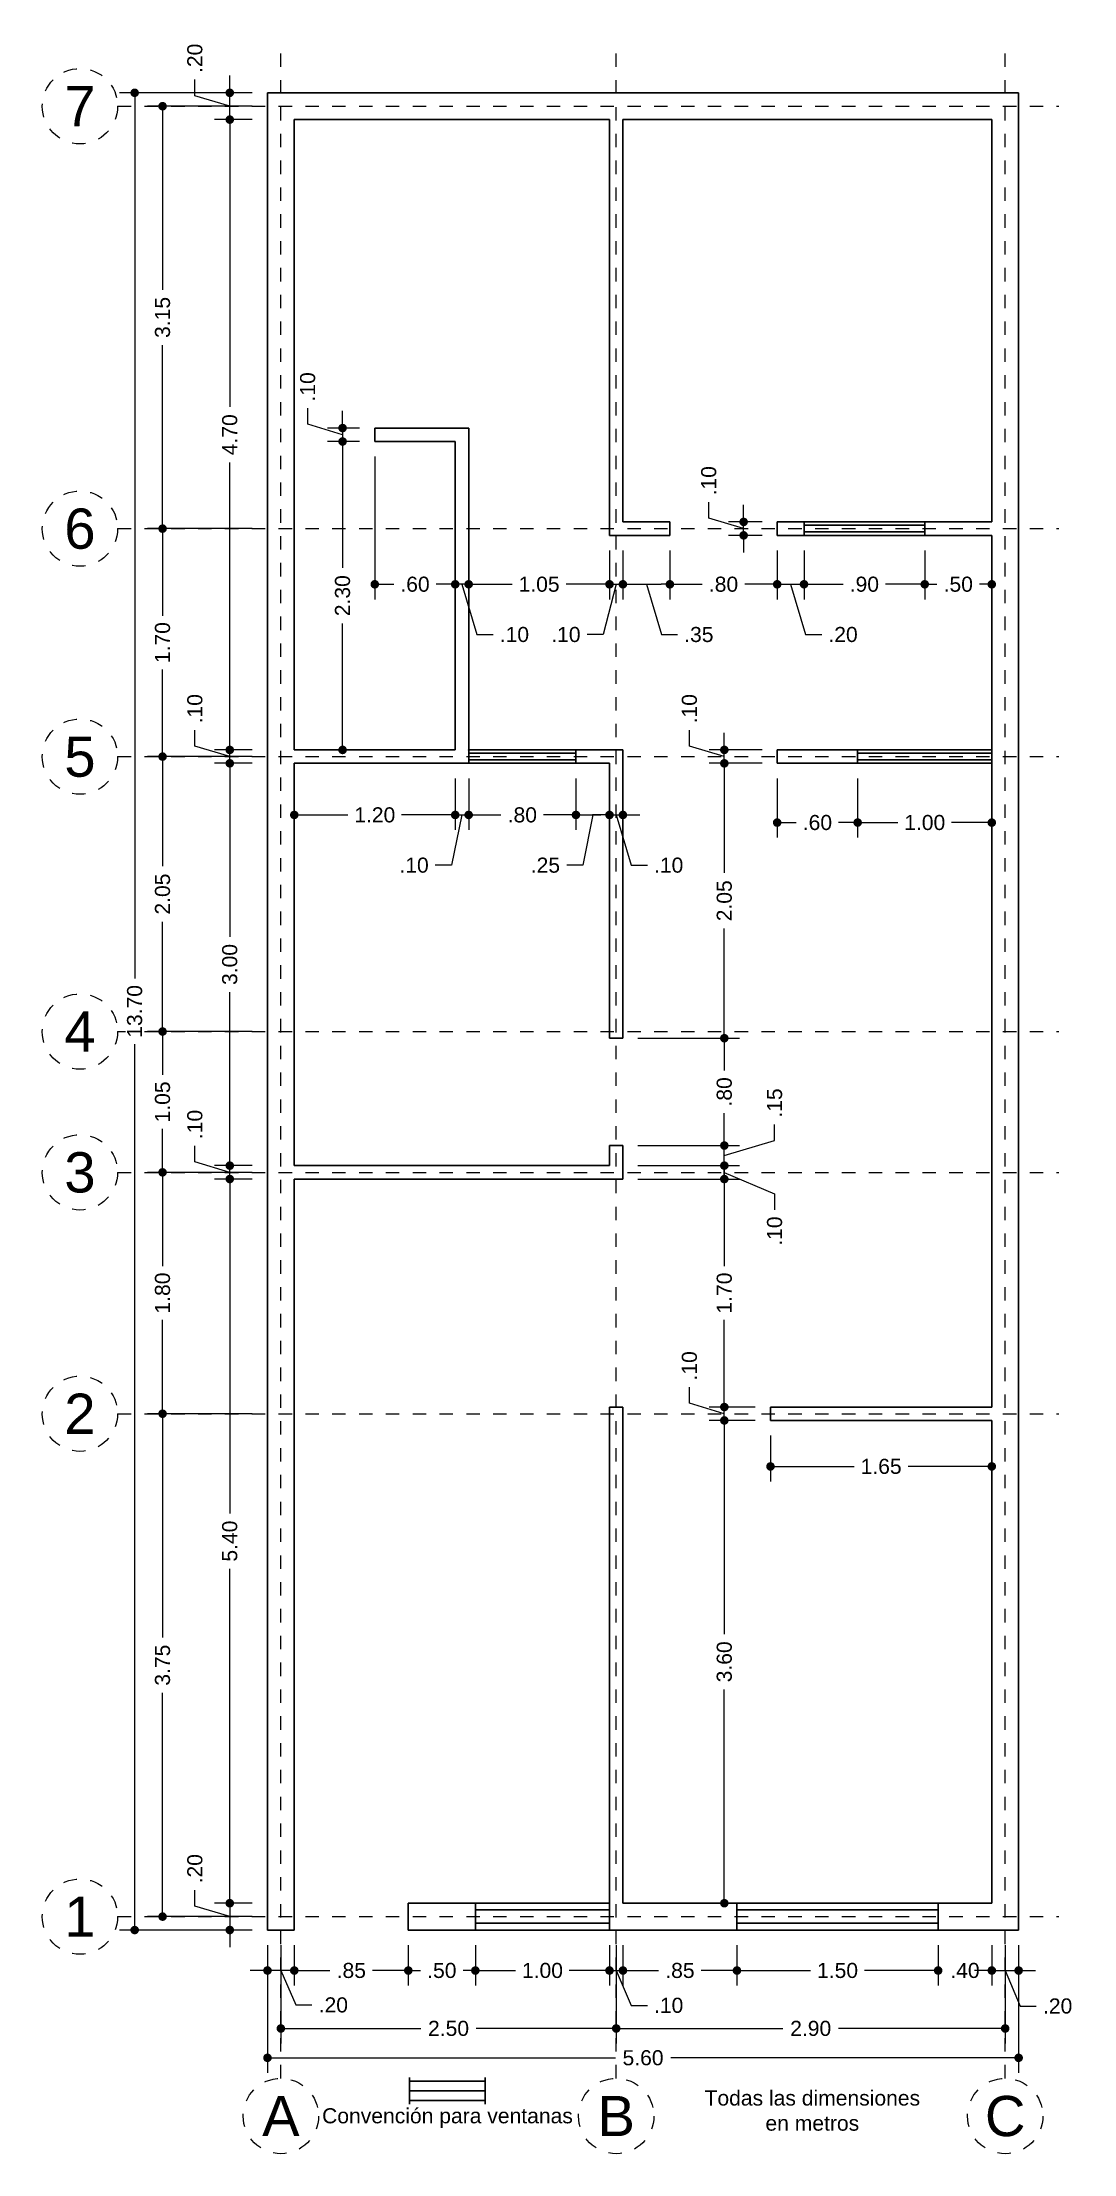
# Model space of a CAD drawing. Header units: millimetres. Extents: x 36.2 to 43.9, y 0.1 to 15.9.
import ezdxf
from ezdxf.enums import TextEntityAlignment as Align

# ---------------------------------------------------------------- set-up
doc = ezdxf.new("R2010")
doc.units = ezdxf.units.MM
doc.header["$LTSCALE"] = 0.001
doc.linetypes.add('CENTER2', pattern=[28.575, 19.05, -3.175, 3.175, -3.175])
for name, color, linetype, lineweight in [('Cotas', 7, 'Continuous', 18), ('Ejes', 7, 'CENTER2', 5), ('Muros', 7, 'Continuous', 30), ('Ventanas', 5, 'Continuous', 25)]:
    doc.layers.add(name, color=color, linetype=linetype, lineweight=lineweight)
doc.styles.get("Standard").update_dxf_attribs({"font": 'arial.ttf'})
doc.dimstyles.new('1-75', dxfattribs={"dimscale": 75, "dimtxt": 0.0015, "dimasz": 0.00085, "dimexe": 0.0015, "dimexo": 0.0015, "dimgap": 0.0008, "dimtad": 0, "dimzin": 4, "dimdsep": 46, "dimtxsty": 'Standard', "dimblk": 'DOT', "dimcen": 0.09, "dimclrd": 256, "dimclre": 256, "dimclrt": 256, "dimadec": 0, "dimazin": 0, "dimtfac": 1, "dimtofl": 0, "dimtmove": 1, "dimatfit": 2, "dimfxl": 0.0015, "dimtfill": 1, "dimtolj": 1, "dimtzin": 4, "dimlwd": -1, "dimlwe": -1, "dimarcsym": 0})

msp = doc.modelspace()

# ---------------------------------------------------------------- texts
at = {"layer": 'Cotas', "insert": (41.905, 0.434), "char_height": 0.1125, "attachment_point": 5, "bg_fill": 3, "box_fill_scale": 1.1, "bg_fill_color": 256, "bg_fill_true_color": 13158600, "bg_fill_transparency": 0}
msp.add_mtext('\\A1;Todas las dimensiones\\Pen metros', dxfattribs=at)
at = {"layer": 'Ejes'}
for s, p in [('7', (36.445, 15.381)), ('6', (36.445, 12.231)), ('5', (36.445, 10.531)), ('4', (36.445, 8.481)), ('3', (36.445, 7.431)), ('2', (36.445, 5.631)), ('1', (36.445, 1.881)), ('A', (37.943, 0.394)), ('B', (40.443, 0.394)), ('C', (43.343, 0.394))]:
    msp.add_text(s, height=0.3, dxfattribs=at).set_placement(p, align=Align.MIDDLE_CENTER)

# ---------------------------------------------------------------- blocks, each defined once
blk = doc.blocks.new('_DOT')
at = {"color": 0, "linetype": 'ByBlock'}
blk.add_line((-0.5, 0), (-1, 0), dxfattribs=at)
at = {"color": 0, "linetype": 'ByBlock', "const_width": 0.5}
blk.add_lwpolyline([(-0.25, 0, 1), (0.25, 0, 1)], format="xyb", close=True, dxfattribs=at)
blk = doc.blocks.new('*D3')
at = {"layer": 'Cotas', "transparency": 16777216}
for p, q in [((37.843, 1.669), (37.843, 0.715)), ((43.443, 1.669), (43.443, 0.715)), ((37.907, 0.828), (40.437, 0.828)), ((43.379, 0.828), (40.849, 0.828))]:
    blk.add_line(p, q, dxfattribs=at)
at = {"layer": 'Defpoints', "color": 0, "transparency": 16777216}
for p in [(37.843, 1.781), (43.443, 1.781), (43.443, 0.828)]:
    blk.add_point(p, dxfattribs=at)
at = {"layer": 'Cotas', "transparency": 16777216, "xscale": 0.06375, "yscale": 0.06375, "zscale": 0.06375, "rotation": 180}
blk.add_blockref('_DOT', (37.843, 0.828), dxfattribs=at)
at = {"layer": 'Cotas', "transparency": 16777216, "xscale": 0.06375, "yscale": 0.06375, "zscale": 0.06375}
blk.add_blockref('_DOT', (43.443, 0.828), dxfattribs=at)
at = {"layer": 'Cotas', "transparency": 16777216, "insert": (40.643, 0.828), "char_height": 0.1125, "attachment_point": 5, "bg_fill": 3, "box_fill_scale": 1.1, "bg_fill_color": 256, "bg_fill_true_color": 13158600, "bg_fill_transparency": 0}
blk.add_mtext('\\A1;5.60', dxfattribs=at)
blk = doc.blocks.new('*D4')
at = {"layer": 'Cotas', "transparency": 16777216}
for p, q in [((37.943, 1.669), (37.943, 0.934)), ((40.443, 1.669), (40.443, 0.934)), ((38.007, 1.047), (38.986, 1.047)), ((40.379, 1.047), (39.4, 1.047))]:
    blk.add_line(p, q, dxfattribs=at)
at = {"layer": 'Defpoints', "color": 0, "transparency": 16777216}
for p in [(37.943, 1.781), (40.443, 1.781), (40.443, 1.047)]:
    blk.add_point(p, dxfattribs=at)
at = {"layer": 'Cotas', "transparency": 16777216, "xscale": 0.06375, "yscale": 0.06375, "zscale": 0.06375, "rotation": 180}
blk.add_blockref('_DOT', (37.943, 1.047), dxfattribs=at)
at = {"layer": 'Cotas', "transparency": 16777216, "xscale": 0.06375, "yscale": 0.06375, "zscale": 0.06375}
blk.add_blockref('_DOT', (40.443, 1.047), dxfattribs=at)
at = {"layer": 'Cotas', "transparency": 16777216, "insert": (39.193, 1.047), "char_height": 0.1125, "attachment_point": 5, "bg_fill": 3, "box_fill_scale": 1.1, "bg_fill_color": 256, "bg_fill_true_color": 13158600, "bg_fill_transparency": 0}
blk.add_mtext('\\A1;2.50', dxfattribs=at)
blk = doc.blocks.new('*D5')
at = {"layer": 'Cotas', "transparency": 16777216}
for p, q in [((40.443, 1.669), (40.443, 0.934)), ((43.343, 1.669), (43.343, 0.934)), ((40.507, 1.047), (41.686, 1.047)), ((43.279, 1.047), (42.1, 1.047))]:
    blk.add_line(p, q, dxfattribs=at)
at = {"layer": 'Defpoints', "color": 0, "transparency": 16777216}
for p in [(40.443, 1.781), (43.343, 1.781), (43.343, 1.047)]:
    blk.add_point(p, dxfattribs=at)
at = {"layer": 'Cotas', "transparency": 16777216, "xscale": 0.06375, "yscale": 0.06375, "zscale": 0.06375, "rotation": 180}
blk.add_blockref('_DOT', (40.443, 1.047), dxfattribs=at)
at = {"layer": 'Cotas', "transparency": 16777216, "xscale": 0.06375, "yscale": 0.06375, "zscale": 0.06375}
blk.add_blockref('_DOT', (43.343, 1.047), dxfattribs=at)
at = {"layer": 'Cotas', "transparency": 16777216, "insert": (41.893, 1.047), "char_height": 0.1125, "attachment_point": 5, "bg_fill": 3, "box_fill_scale": 1.1, "bg_fill_color": 256, "bg_fill_true_color": 13158600, "bg_fill_transparency": 0}
blk.add_mtext('\\A1;2.90', dxfattribs=at)
blk = doc.blocks.new('*D6')
at = {"layer": 'Cotas', "transparency": 16777216}
for p, q in [((38.043, 1.669), (38.043, 1.367)), ((38.893, 1.669), (38.893, 1.367)), ((38.107, 1.479), (38.309, 1.479)), ((38.829, 1.479), (38.627, 1.479))]:
    blk.add_line(p, q, dxfattribs=at)
at = {"layer": 'Defpoints', "color": 0, "transparency": 16777216}
for p in [(38.043, 1.781), (38.893, 1.781), (38.893, 1.479)]:
    blk.add_point(p, dxfattribs=at)
at = {"layer": 'Cotas', "transparency": 16777216, "xscale": 0.06375, "yscale": 0.06375, "zscale": 0.06375, "rotation": 180}
blk.add_blockref('_DOT', (38.043, 1.479), dxfattribs=at)
at = {"layer": 'Cotas', "transparency": 16777216, "xscale": 0.06375, "yscale": 0.06375, "zscale": 0.06375}
blk.add_blockref('_DOT', (38.893, 1.479), dxfattribs=at)
at = {"layer": 'Cotas', "transparency": 16777216, "insert": (38.468, 1.479), "char_height": 0.1125, "attachment_point": 5, "bg_fill": 3, "box_fill_scale": 1.1, "bg_fill_color": 256, "bg_fill_true_color": 13158600, "bg_fill_transparency": 0}
blk.add_mtext('\\A1;.85', dxfattribs=at)
blk = doc.blocks.new('*D7')
at = {"layer": 'Cotas', "transparency": 16777216}
for p, q in [((38.893, 1.669), (38.893, 1.367)), ((39.393, 1.669), (39.393, 1.367)), ((38.957, 1.479), (38.984, 1.479)), ((39.329, 1.479), (39.301, 1.479))]:
    blk.add_line(p, q, dxfattribs=at)
at = {"layer": 'Defpoints', "color": 0, "transparency": 16777216}
for p in [(38.893, 1.781), (39.393, 1.781), (39.393, 1.479)]:
    blk.add_point(p, dxfattribs=at)
at = {"layer": 'Cotas', "transparency": 16777216, "insert": (39.143, 1.479), "char_height": 0.1125, "attachment_point": 5, "bg_fill": 3, "box_fill_scale": 1.1, "bg_fill_color": 256, "bg_fill_true_color": 13158600, "bg_fill_transparency": 0}
blk.add_mtext('\\A1;.50', dxfattribs=at)
at = {"layer": 'Cotas', "transparency": 16777216, "xscale": 0.06375, "yscale": 0.06375, "zscale": 0.06375, "rotation": 180}
blk.add_blockref('_DOT', (38.893, 1.479), dxfattribs=at)
at = {"layer": 'Cotas', "transparency": 16777216, "xscale": 0.06375, "yscale": 0.06375, "zscale": 0.06375}
blk.add_blockref('_DOT', (39.393, 1.479), dxfattribs=at)
blk = doc.blocks.new('*D8')
at = {"layer": 'Cotas', "transparency": 16777216}
for p, q in [((39.393, 1.669), (39.393, 1.367)), ((40.393, 1.669), (40.393, 1.367)), ((39.457, 1.479), (39.692, 1.479)), ((40.329, 1.479), (40.093, 1.479))]:
    blk.add_line(p, q, dxfattribs=at)
at = {"layer": 'Defpoints', "color": 0, "transparency": 16777216}
for p in [(39.393, 1.781), (40.393, 1.781), (40.393, 1.479)]:
    blk.add_point(p, dxfattribs=at)
at = {"layer": 'Cotas', "transparency": 16777216, "xscale": 0.06375, "yscale": 0.06375, "zscale": 0.06375, "rotation": 180}
blk.add_blockref('_DOT', (39.393, 1.479), dxfattribs=at)
at = {"layer": 'Cotas', "transparency": 16777216, "xscale": 0.06375, "yscale": 0.06375, "zscale": 0.06375}
blk.add_blockref('_DOT', (40.393, 1.479), dxfattribs=at)
at = {"layer": 'Cotas', "transparency": 16777216, "insert": (39.893, 1.479), "char_height": 0.1125, "attachment_point": 5, "bg_fill": 3, "box_fill_scale": 1.1, "bg_fill_color": 256, "bg_fill_true_color": 13158600, "bg_fill_transparency": 0}
blk.add_mtext('\\A1;1.00', dxfattribs=at)
blk = doc.blocks.new('*D9')
at = {"layer": 'Cotas', "transparency": 16777216}
for p, q in [((40.393, 1.669), (40.393, 1.367)), ((40.493, 1.669), (40.493, 1.367)), ((40.329, 1.479), (40.265, 1.479)), ((40.393, 1.479), (40.493, 1.479)), ((40.443, 1.479), (40.555, 1.219)), ((40.557, 1.479), (40.62, 1.479)), ((40.555, 1.219), (40.675, 1.219))]:
    blk.add_line(p, q, dxfattribs=at)
at = {"layer": 'Defpoints', "color": 0, "transparency": 16777216}
for p in [(40.393, 1.781), (40.493, 1.781), (40.493, 1.479)]:
    blk.add_point(p, dxfattribs=at)
at = {"layer": 'Cotas', "transparency": 16777216, "xscale": 0.06375, "yscale": 0.06375, "zscale": 0.06375}
blk.add_blockref('_DOT', (40.393, 1.479), dxfattribs=at)
at = {"layer": 'Cotas', "transparency": 16777216, "xscale": 0.06375, "yscale": 0.06375, "zscale": 0.06375, "rotation": 180}
blk.add_blockref('_DOT', (40.493, 1.479), dxfattribs=at)
at = {"layer": 'Cotas', "transparency": 16777216, "insert": (40.834, 1.219), "char_height": 0.1125, "attachment_point": 5, "bg_fill": 3, "box_fill_scale": 1.1, "bg_fill_color": 256, "bg_fill_true_color": 13158600, "bg_fill_transparency": 0}
blk.add_mtext('\\A1;.10', dxfattribs=at)
blk = doc.blocks.new('*D10')
at = {"layer": 'Cotas', "transparency": 16777216}
for p, q in [((40.493, 1.669), (40.493, 1.367)), ((41.343, 1.669), (41.343, 1.367)), ((40.557, 1.479), (40.759, 1.479)), ((41.279, 1.479), (41.077, 1.479))]:
    blk.add_line(p, q, dxfattribs=at)
at = {"layer": 'Defpoints', "color": 0, "transparency": 16777216}
for p in [(40.493, 1.781), (41.343, 1.781), (41.343, 1.479)]:
    blk.add_point(p, dxfattribs=at)
at = {"layer": 'Cotas', "transparency": 16777216, "xscale": 0.06375, "yscale": 0.06375, "zscale": 0.06375, "rotation": 180}
blk.add_blockref('_DOT', (40.493, 1.479), dxfattribs=at)
at = {"layer": 'Cotas', "transparency": 16777216, "xscale": 0.06375, "yscale": 0.06375, "zscale": 0.06375}
blk.add_blockref('_DOT', (41.343, 1.479), dxfattribs=at)
at = {"layer": 'Cotas', "transparency": 16777216, "insert": (40.918, 1.479), "char_height": 0.1125, "attachment_point": 5, "bg_fill": 3, "box_fill_scale": 1.1, "bg_fill_color": 256, "bg_fill_true_color": 13158600, "bg_fill_transparency": 0}
blk.add_mtext('\\A1;.85', dxfattribs=at)
blk = doc.blocks.new('*D11')
at = {"layer": 'Cotas', "transparency": 16777216}
for p, q in [((41.343, 1.669), (41.343, 1.367)), ((42.843, 1.669), (42.843, 1.367)), ((41.407, 1.479), (41.892, 1.479)), ((42.779, 1.479), (42.293, 1.479))]:
    blk.add_line(p, q, dxfattribs=at)
at = {"layer": 'Defpoints', "color": 0, "transparency": 16777216}
for p in [(41.343, 1.781), (42.843, 1.781), (42.843, 1.479)]:
    blk.add_point(p, dxfattribs=at)
at = {"layer": 'Cotas', "transparency": 16777216, "xscale": 0.06375, "yscale": 0.06375, "zscale": 0.06375, "rotation": 180}
blk.add_blockref('_DOT', (41.343, 1.479), dxfattribs=at)
at = {"layer": 'Cotas', "transparency": 16777216, "xscale": 0.06375, "yscale": 0.06375, "zscale": 0.06375}
blk.add_blockref('_DOT', (42.843, 1.479), dxfattribs=at)
at = {"layer": 'Cotas', "transparency": 16777216, "insert": (42.093, 1.479), "char_height": 0.1125, "attachment_point": 5, "bg_fill": 3, "box_fill_scale": 1.1, "bg_fill_color": 256, "bg_fill_true_color": 13158600, "bg_fill_transparency": 0}
blk.add_mtext('\\A1;1.50', dxfattribs=at)
blk = doc.blocks.new('*D12')
at = {"layer": 'Cotas', "transparency": 16777216}
for p, q in [((42.843, 1.669), (42.843, 1.367)), ((43.243, 1.669), (43.243, 1.367)), ((42.779, 1.479), (42.715, 1.479)), ((43.307, 1.479), (43.37, 1.479))]:
    blk.add_line(p, q, dxfattribs=at)
at = {"layer": 'Defpoints', "color": 0, "transparency": 16777216}
for p in [(42.843, 1.781), (43.243, 1.781), (43.243, 1.479)]:
    blk.add_point(p, dxfattribs=at)
at = {"layer": 'Cotas', "transparency": 16777216, "insert": (43.043, 1.479), "char_height": 0.1125, "attachment_point": 5, "bg_fill": 3, "box_fill_scale": 1.1, "bg_fill_color": 256, "bg_fill_true_color": 13158600, "bg_fill_transparency": 0}
blk.add_mtext('\\A1;.40', dxfattribs=at)
at = {"layer": 'Cotas', "transparency": 16777216, "xscale": 0.06375, "yscale": 0.06375, "zscale": 0.06375}
blk.add_blockref('_DOT', (42.843, 1.479), dxfattribs=at)
at = {"layer": 'Cotas', "transparency": 16777216, "xscale": 0.06375, "yscale": 0.06375, "zscale": 0.06375, "rotation": 180}
blk.add_blockref('_DOT', (43.243, 1.479), dxfattribs=at)
blk = doc.blocks.new('*D13')
at = {"layer": 'Cotas', "transparency": 16777216}
for p, q in [((43.243, 1.669), (43.243, 1.367)), ((43.443, 1.669), (43.443, 1.367)), ((43.179, 1.479), (43.115, 1.479)), ((43.243, 1.479), (43.443, 1.479)), ((43.343, 1.479), (43.455, 1.214)), ((43.507, 1.479), (43.57, 1.479)), ((43.455, 1.214), (43.575, 1.214))]:
    blk.add_line(p, q, dxfattribs=at)
at = {"layer": 'Defpoints', "color": 0, "transparency": 16777216}
for p in [(43.243, 1.781), (43.443, 1.781), (43.443, 1.479)]:
    blk.add_point(p, dxfattribs=at)
at = {"layer": 'Cotas', "transparency": 16777216, "xscale": 0.06375, "yscale": 0.06375, "zscale": 0.06375}
blk.add_blockref('_DOT', (43.243, 1.479), dxfattribs=at)
at = {"layer": 'Cotas', "transparency": 16777216, "xscale": 0.06375, "yscale": 0.06375, "zscale": 0.06375, "rotation": 180}
blk.add_blockref('_DOT', (43.443, 1.479), dxfattribs=at)
at = {"layer": 'Cotas', "transparency": 16777216, "insert": (43.734, 1.214), "char_height": 0.1125, "attachment_point": 5, "bg_fill": 3, "box_fill_scale": 1.1, "bg_fill_color": 256, "bg_fill_true_color": 13158600, "bg_fill_transparency": 0}
blk.add_mtext('\\A1;.20', dxfattribs=at)
blk = doc.blocks.new('*D14')
at = {"layer": 'Cotas', "transparency": 16777216}
for p, q in [((37.843, 1.669), (37.843, 1.367)), ((38.043, 1.669), (38.043, 1.367)), ((37.779, 1.479), (37.715, 1.479)), ((38.043, 1.479), (37.843, 1.479)), ((37.943, 1.479), (38.055, 1.222)), ((38.107, 1.479), (38.17, 1.479)), ((38.055, 1.222), (38.175, 1.222))]:
    blk.add_line(p, q, dxfattribs=at)
at = {"layer": 'Defpoints', "color": 0, "transparency": 16777216}
for p in [(37.843, 1.781), (38.043, 1.781), (37.843, 1.479)]:
    blk.add_point(p, dxfattribs=at)
at = {"layer": 'Cotas', "transparency": 16777216, "xscale": 0.06375, "yscale": 0.06375, "zscale": 0.06375}
blk.add_blockref('_DOT', (37.843, 1.479), dxfattribs=at)
at = {"layer": 'Cotas', "transparency": 16777216, "xscale": 0.06375, "yscale": 0.06375, "zscale": 0.06375, "rotation": 180}
blk.add_blockref('_DOT', (38.043, 1.479), dxfattribs=at)
at = {"layer": 'Cotas', "transparency": 16777216, "insert": (38.334, 1.222), "char_height": 0.1125, "attachment_point": 5, "bg_fill": 3, "box_fill_scale": 1.1, "bg_fill_color": 256, "bg_fill_true_color": 13158600, "bg_fill_transparency": 0}
blk.add_mtext('\\A1;.20', dxfattribs=at)
blk = doc.blocks.new('*D15')
at = {"layer": 'Cotas', "transparency": 16777216}
for p, q in [((37.73, 15.481), (36.741, 15.481)), ((36.853, 15.418), (36.853, 8.876)), ((36.853, 1.845), (36.853, 8.387)), ((37.73, 1.781), (36.741, 1.781))]:
    blk.add_line(p, q, dxfattribs=at)
at = {"layer": 'Defpoints', "color": 0, "transparency": 16777216}
for p in [(36.853, 15.481), (37.843, 15.481), (37.843, 1.781)]:
    blk.add_point(p, dxfattribs=at)
at = {"layer": 'Cotas', "transparency": 16777216, "xscale": 0.06375, "yscale": 0.06375, "zscale": 0.06375}
for p, rotation in [((36.853, 15.481), 90), ((36.853, 1.781), 270)]:
    blk.add_blockref('_DOT', p, dxfattribs=dict(at, rotation=rotation))
at = {"layer": 'Cotas', "transparency": 16777216, "insert": (36.853, 8.631), "char_height": 0.1125, "attachment_point": 5, "rotation": 90, "bg_fill": 3, "box_fill_scale": 1.1, "bg_fill_color": 256, "bg_fill_true_color": 13158600, "bg_fill_transparency": 0}
blk.add_mtext('\\A1;13.70', dxfattribs=at)
blk = doc.blocks.new('*D16')
at = {"layer": 'Cotas', "transparency": 16777216}
for p, q in [((37.73, 5.631), (36.948, 5.631)), ((37.061, 5.568), (37.061, 3.963)), ((37.061, 1.945), (37.061, 3.55)), ((37.73, 1.881), (36.948, 1.881))]:
    blk.add_line(p, q, dxfattribs=at)
at = {"layer": 'Defpoints', "color": 0, "transparency": 16777216}
for p in [(37.061, 5.631), (37.843, 5.631), (37.843, 1.881)]:
    blk.add_point(p, dxfattribs=at)
at = {"layer": 'Cotas', "transparency": 16777216, "xscale": 0.06375, "yscale": 0.06375, "zscale": 0.06375}
for p, rotation in [((37.061, 5.631), 90), ((37.061, 1.881), 270)]:
    blk.add_blockref('_DOT', p, dxfattribs=dict(at, rotation=rotation))
at = {"layer": 'Cotas', "transparency": 16777216, "insert": (37.061, 3.756), "char_height": 0.1125, "attachment_point": 5, "rotation": 90, "bg_fill": 3, "box_fill_scale": 1.1, "bg_fill_color": 256, "bg_fill_true_color": 13158600, "bg_fill_transparency": 0}
blk.add_mtext('\\A1;3.75', dxfattribs=at)
blk = doc.blocks.new('*D17')
at = {"layer": 'Cotas', "transparency": 16777216}
for p, q in [((37.73, 7.431), (36.948, 7.431)), ((37.061, 7.368), (37.061, 6.732)), ((37.061, 5.695), (37.061, 6.331)), ((37.73, 5.631), (36.948, 5.631))]:
    blk.add_line(p, q, dxfattribs=at)
at = {"layer": 'Defpoints', "color": 0, "transparency": 16777216}
for p in [(37.061, 7.431), (37.843, 7.431), (37.843, 5.631)]:
    blk.add_point(p, dxfattribs=at)
at = {"layer": 'Cotas', "transparency": 16777216, "xscale": 0.06375, "yscale": 0.06375, "zscale": 0.06375}
for p, rotation in [((37.061, 7.431), 90), ((37.061, 5.631), 270)]:
    blk.add_blockref('_DOT', p, dxfattribs=dict(at, rotation=rotation))
at = {"layer": 'Cotas', "transparency": 16777216, "insert": (37.061, 6.531), "char_height": 0.1125, "attachment_point": 5, "rotation": 90, "bg_fill": 3, "box_fill_scale": 1.1, "bg_fill_color": 256, "bg_fill_true_color": 13158600, "bg_fill_transparency": 0}
blk.add_mtext('\\A1;1.80', dxfattribs=at)
blk = doc.blocks.new('*D18')
at = {"layer": 'Cotas', "transparency": 16777216}
for p, q in [((37.73, 8.481), (36.948, 8.481)), ((37.061, 8.418), (37.061, 8.158)), ((37.061, 7.495), (37.061, 7.755)), ((37.73, 7.431), (36.948, 7.431))]:
    blk.add_line(p, q, dxfattribs=at)
at = {"layer": 'Defpoints', "color": 0, "transparency": 16777216}
for p in [(37.061, 8.481), (37.843, 8.481), (37.843, 7.431)]:
    blk.add_point(p, dxfattribs=at)
at = {"layer": 'Cotas', "transparency": 16777216, "xscale": 0.06375, "yscale": 0.06375, "zscale": 0.06375}
for p, rotation in [((37.061, 8.481), 90), ((37.061, 7.431), 270)]:
    blk.add_blockref('_DOT', p, dxfattribs=dict(at, rotation=rotation))
at = {"layer": 'Cotas', "transparency": 16777216, "insert": (37.061, 7.956), "char_height": 0.1125, "attachment_point": 5, "rotation": 90, "bg_fill": 3, "box_fill_scale": 1.1, "bg_fill_color": 256, "bg_fill_true_color": 13158600, "bg_fill_transparency": 0}
blk.add_mtext('\\A1;1.05', dxfattribs=at)
blk = doc.blocks.new('*D19')
at = {"layer": 'Cotas', "transparency": 16777216}
for p, q in [((37.73, 10.531), (36.948, 10.531)), ((37.061, 10.468), (37.061, 9.714)), ((37.061, 8.545), (37.061, 9.299)), ((37.73, 8.481), (36.948, 8.481))]:
    blk.add_line(p, q, dxfattribs=at)
at = {"layer": 'Defpoints', "color": 0, "transparency": 16777216}
for p in [(37.061, 10.531), (37.843, 10.531), (37.843, 8.481)]:
    blk.add_point(p, dxfattribs=at)
at = {"layer": 'Cotas', "transparency": 16777216, "xscale": 0.06375, "yscale": 0.06375, "zscale": 0.06375}
for p, rotation in [((37.061, 10.531), 90), ((37.061, 8.481), 270)]:
    blk.add_blockref('_DOT', p, dxfattribs=dict(at, rotation=rotation))
at = {"layer": 'Cotas', "transparency": 16777216, "insert": (37.061, 9.506), "char_height": 0.1125, "attachment_point": 5, "rotation": 90, "bg_fill": 3, "box_fill_scale": 1.1, "bg_fill_color": 256, "bg_fill_true_color": 13158600, "bg_fill_transparency": 0}
blk.add_mtext('\\A1;2.05', dxfattribs=at)
blk = doc.blocks.new('*D20')
at = {"layer": 'Cotas', "transparency": 16777216}
for p, q in [((37.73, 12.231), (36.948, 12.231)), ((37.061, 12.168), (37.061, 11.582)), ((37.061, 10.595), (37.061, 11.181)), ((37.73, 10.531), (36.948, 10.531))]:
    blk.add_line(p, q, dxfattribs=at)
at = {"layer": 'Defpoints', "color": 0, "transparency": 16777216}
for p in [(37.061, 12.231), (37.843, 12.231), (37.843, 10.531)]:
    blk.add_point(p, dxfattribs=at)
at = {"layer": 'Cotas', "transparency": 16777216, "xscale": 0.06375, "yscale": 0.06375, "zscale": 0.06375}
for p, rotation in [((37.061, 12.231), 90), ((37.061, 10.531), 270)]:
    blk.add_blockref('_DOT', p, dxfattribs=dict(at, rotation=rotation))
at = {"layer": 'Cotas', "transparency": 16777216, "insert": (37.061, 11.381), "char_height": 0.1125, "attachment_point": 5, "rotation": 90, "bg_fill": 3, "box_fill_scale": 1.1, "bg_fill_color": 256, "bg_fill_true_color": 13158600, "bg_fill_transparency": 0}
blk.add_mtext('\\A1;1.70', dxfattribs=at)
blk = doc.blocks.new('*D21')
at = {"layer": 'Cotas', "transparency": 16777216}
for p, q in [((37.73, 15.381), (36.948, 15.381)), ((37.061, 15.318), (37.061, 14.013)), ((37.061, 12.295), (37.061, 13.6)), ((37.73, 12.231), (36.948, 12.231))]:
    blk.add_line(p, q, dxfattribs=at)
at = {"layer": 'Defpoints', "color": 0, "transparency": 16777216}
for p in [(37.061, 15.381), (37.843, 15.381), (37.843, 12.231)]:
    blk.add_point(p, dxfattribs=at)
at = {"layer": 'Cotas', "transparency": 16777216, "xscale": 0.06375, "yscale": 0.06375, "zscale": 0.06375}
for p, rotation in [((37.061, 15.381), 90), ((37.061, 12.231), 270)]:
    blk.add_blockref('_DOT', p, dxfattribs=dict(at, rotation=rotation))
at = {"layer": 'Cotas', "transparency": 16777216, "insert": (37.061, 13.806), "char_height": 0.1125, "attachment_point": 5, "rotation": 90, "bg_fill": 3, "box_fill_scale": 1.1, "bg_fill_color": 256, "bg_fill_true_color": 13158600, "bg_fill_transparency": 0}
blk.add_mtext('\\A1;3.15', dxfattribs=at)
blk = doc.blocks.new('*D22')
at = {"layer": 'Cotas', "transparency": 16777216}
for p, q in [((37.73, 7.381), (37.449, 7.381)), ((37.562, 7.318), (37.562, 4.887)), ((37.562, 2.045), (37.562, 4.475)), ((37.73, 1.981), (37.449, 1.981))]:
    blk.add_line(p, q, dxfattribs=at)
at = {"layer": 'Defpoints', "color": 0, "transparency": 16777216}
for p in [(37.562, 7.381), (37.843, 7.381), (37.843, 1.981)]:
    blk.add_point(p, dxfattribs=at)
at = {"layer": 'Cotas', "transparency": 16777216, "xscale": 0.06375, "yscale": 0.06375, "zscale": 0.06375}
for p, rotation in [((37.562, 7.381), 90), ((37.562, 1.981), 270)]:
    blk.add_blockref('_DOT', p, dxfattribs=dict(at, rotation=rotation))
at = {"layer": 'Cotas', "transparency": 16777216, "insert": (37.562, 4.681), "char_height": 0.1125, "attachment_point": 5, "rotation": 90, "bg_fill": 3, "box_fill_scale": 1.1, "bg_fill_color": 256, "bg_fill_true_color": 13158600, "bg_fill_transparency": 0}
blk.add_mtext('\\A1;5.40', dxfattribs=at)
blk = doc.blocks.new('*D23')
at = {"layer": 'Cotas', "transparency": 16777216}
for p, q in [((37.302, 7.509), (37.302, 7.629)), ((37.562, 7.545), (37.562, 7.609)), ((37.562, 7.431), (37.302, 7.509)), ((37.73, 7.481), (37.449, 7.481)), ((37.562, 7.381), (37.562, 7.481)), ((37.73, 7.381), (37.449, 7.381)), ((37.562, 7.318), (37.562, 7.254))]:
    blk.add_line(p, q, dxfattribs=at)
at = {"layer": 'Defpoints', "color": 0, "transparency": 16777216}
for p in [(37.562, 7.481), (37.843, 7.481), (37.843, 7.381)]:
    blk.add_point(p, dxfattribs=at)
at = {"layer": 'Cotas', "transparency": 16777216, "xscale": 0.06375, "yscale": 0.06375, "zscale": 0.06375}
for p, rotation in [((37.562, 7.481), 270), ((37.562, 7.381), 90)]:
    blk.add_blockref('_DOT', p, dxfattribs=dict(at, rotation=rotation))
at = {"layer": 'Cotas', "transparency": 16777216, "insert": (37.302, 7.788), "char_height": 0.1125, "attachment_point": 5, "rotation": 90, "bg_fill": 3, "box_fill_scale": 1.1, "bg_fill_color": 256, "bg_fill_true_color": 13158600, "bg_fill_transparency": 0}
blk.add_mtext('\\A1;.10', dxfattribs=at)
blk = doc.blocks.new('*D24')
at = {"layer": 'Cotas', "transparency": 16777216}
for p, q in [((37.73, 10.481), (37.449, 10.481)), ((37.562, 10.418), (37.562, 9.187)), ((37.562, 7.545), (37.562, 8.775)), ((37.73, 7.481), (37.449, 7.481))]:
    blk.add_line(p, q, dxfattribs=at)
at = {"layer": 'Defpoints', "color": 0, "transparency": 16777216}
for p in [(37.562, 10.481), (37.843, 10.481), (37.843, 7.481)]:
    blk.add_point(p, dxfattribs=at)
at = {"layer": 'Cotas', "transparency": 16777216, "xscale": 0.06375, "yscale": 0.06375, "zscale": 0.06375}
for p, rotation in [((37.562, 10.481), 90), ((37.562, 7.481), 270)]:
    blk.add_blockref('_DOT', p, dxfattribs=dict(at, rotation=rotation))
at = {"layer": 'Cotas', "transparency": 16777216, "insert": (37.562, 8.981), "char_height": 0.1125, "attachment_point": 5, "rotation": 90, "bg_fill": 3, "box_fill_scale": 1.1, "bg_fill_color": 256, "bg_fill_true_color": 13158600, "bg_fill_transparency": 0}
blk.add_mtext('\\A1;3.00', dxfattribs=at)
blk = doc.blocks.new('*D25')
at = {"layer": 'Cotas', "transparency": 16777216}
for p, q in [((37.302, 10.609), (37.302, 10.729)), ((37.562, 10.645), (37.562, 10.709)), ((37.562, 10.531), (37.302, 10.609)), ((37.73, 10.581), (37.449, 10.581)), ((37.562, 10.481), (37.562, 10.581)), ((37.73, 10.481), (37.449, 10.481)), ((37.562, 10.418), (37.562, 10.354))]:
    blk.add_line(p, q, dxfattribs=at)
at = {"layer": 'Defpoints', "color": 0, "transparency": 16777216}
for p in [(37.562, 10.581), (37.843, 10.581), (37.843, 10.481)]:
    blk.add_point(p, dxfattribs=at)
at = {"layer": 'Cotas', "transparency": 16777216, "xscale": 0.06375, "yscale": 0.06375, "zscale": 0.06375}
for p, rotation in [((37.562, 10.581), 270), ((37.562, 10.481), 90)]:
    blk.add_blockref('_DOT', p, dxfattribs=dict(at, rotation=rotation))
at = {"layer": 'Cotas', "transparency": 16777216, "insert": (37.302, 10.888), "char_height": 0.1125, "attachment_point": 5, "rotation": 90, "bg_fill": 3, "box_fill_scale": 1.1, "bg_fill_color": 256, "bg_fill_true_color": 13158600, "bg_fill_transparency": 0}
blk.add_mtext('\\A1;.10', dxfattribs=at)
blk = doc.blocks.new('*D26')
at = {"layer": 'Cotas', "transparency": 16777216}
for p, q in [((37.73, 15.281), (37.449, 15.281)), ((37.562, 15.218), (37.562, 13.14)), ((37.562, 10.645), (37.562, 12.723)), ((37.73, 10.581), (37.449, 10.581))]:
    blk.add_line(p, q, dxfattribs=at)
at = {"layer": 'Defpoints', "color": 0, "transparency": 16777216}
for p in [(37.562, 15.281), (37.843, 15.281), (37.843, 10.581)]:
    blk.add_point(p, dxfattribs=at)
at = {"layer": 'Cotas', "transparency": 16777216, "xscale": 0.06375, "yscale": 0.06375, "zscale": 0.06375}
for p, rotation in [((37.562, 15.281), 90), ((37.562, 10.581), 270)]:
    blk.add_blockref('_DOT', p, dxfattribs=dict(at, rotation=rotation))
at = {"layer": 'Cotas', "transparency": 16777216, "insert": (37.562, 12.931), "char_height": 0.1125, "attachment_point": 5, "rotation": 90, "bg_fill": 3, "box_fill_scale": 1.1, "bg_fill_color": 256, "bg_fill_true_color": 13158600, "bg_fill_transparency": 0}
blk.add_mtext('\\A1;4.70', dxfattribs=at)
blk = doc.blocks.new('*D27')
at = {"layer": 'Cotas', "transparency": 16777216}
for p, q in [((37.562, 15.545), (37.562, 15.609)), ((37.302, 15.459), (37.302, 15.579)), ((37.562, 15.381), (37.302, 15.459)), ((37.73, 15.481), (37.449, 15.481)), ((37.562, 15.281), (37.562, 15.481)), ((37.73, 15.281), (37.449, 15.281)), ((37.562, 15.218), (37.562, 15.154))]:
    blk.add_line(p, q, dxfattribs=at)
at = {"layer": 'Defpoints', "color": 0, "transparency": 16777216}
for p in [(37.562, 15.481), (37.843, 15.481), (37.843, 15.281)]:
    blk.add_point(p, dxfattribs=at)
at = {"layer": 'Cotas', "transparency": 16777216, "xscale": 0.06375, "yscale": 0.06375, "zscale": 0.06375}
for p, rotation in [((37.562, 15.481), 270), ((37.562, 15.281), 90)]:
    blk.add_blockref('_DOT', p, dxfattribs=dict(at, rotation=rotation))
at = {"layer": 'Cotas', "transparency": 16777216, "insert": (37.302, 15.738), "char_height": 0.1125, "attachment_point": 5, "rotation": 90, "bg_fill": 3, "box_fill_scale": 1.1, "bg_fill_color": 256, "bg_fill_true_color": 13158600, "bg_fill_transparency": 0}
blk.add_mtext('\\A1;.20', dxfattribs=at)
blk = doc.blocks.new('*D28')
at = {"layer": 'Cotas', "transparency": 16777216}
for p, q in [((37.302, 1.959), (37.302, 2.079)), ((37.562, 2.045), (37.562, 2.109)), ((37.562, 1.881), (37.302, 1.959)), ((37.73, 1.981), (37.449, 1.981)), ((37.562, 1.981), (37.562, 1.781)), ((37.73, 1.781), (37.449, 1.781)), ((37.562, 1.718), (37.562, 1.654))]:
    blk.add_line(p, q, dxfattribs=at)
at = {"layer": 'Defpoints', "color": 0, "transparency": 16777216}
for p in [(37.843, 1.981), (37.562, 1.781), (37.843, 1.781)]:
    blk.add_point(p, dxfattribs=at)
at = {"layer": 'Cotas', "transparency": 16777216, "xscale": 0.06375, "yscale": 0.06375, "zscale": 0.06375}
for p, rotation in [((37.562, 1.981), 270), ((37.562, 1.781), 90)]:
    blk.add_blockref('_DOT', p, dxfattribs=dict(at, rotation=rotation))
at = {"layer": 'Cotas', "transparency": 16777216, "insert": (37.302, 2.238), "char_height": 0.1125, "attachment_point": 5, "rotation": 90, "bg_fill": 3, "box_fill_scale": 1.1, "bg_fill_color": 256, "bg_fill_true_color": 13158600, "bg_fill_transparency": 0}
blk.add_mtext('\\A1;.20', dxfattribs=at)
blk = doc.blocks.new('*D29')
at = {"layer": 'Cotas', "transparency": 16777216}
for p, q in [((41.48, 5.581), (41.137, 5.581)), ((41.249, 5.518), (41.249, 3.987)), ((41.249, 2.045), (41.249, 3.575)), ((40.605, 1.981), (41.362, 1.981))]:
    blk.add_line(p, q, dxfattribs=at)
at = {"layer": 'Defpoints', "color": 0, "transparency": 16777216}
for p in [(41.249, 5.581), (41.593, 5.581), (40.493, 1.981)]:
    blk.add_point(p, dxfattribs=at)
at = {"layer": 'Cotas', "transparency": 16777216, "xscale": 0.06375, "yscale": 0.06375, "zscale": 0.06375}
for p, rotation in [((41.249, 5.581), 90), ((41.249, 1.981), 270)]:
    blk.add_blockref('_DOT', p, dxfattribs=dict(at, rotation=rotation))
at = {"layer": 'Cotas', "transparency": 16777216, "insert": (41.249, 3.781), "char_height": 0.1125, "attachment_point": 5, "rotation": 90, "bg_fill": 3, "box_fill_scale": 1.1, "bg_fill_color": 256, "bg_fill_true_color": 13158600, "bg_fill_transparency": 0}
blk.add_mtext('\\A1;3.60', dxfattribs=at)
blk = doc.blocks.new('*D30')
at = {"layer": 'Cotas', "transparency": 16777216}
for p, q in [((40.989, 5.709), (40.989, 5.829)), ((41.249, 5.631), (40.989, 5.709)), ((41.48, 5.681), (41.137, 5.681)), ((41.249, 5.745), (41.249, 5.809)), ((41.249, 5.581), (41.249, 5.681)), ((41.48, 5.581), (41.137, 5.581)), ((41.249, 5.518), (41.249, 5.454))]:
    blk.add_line(p, q, dxfattribs=at)
at = {"layer": 'Defpoints', "color": 0, "transparency": 16777216}
for p in [(41.249, 5.681), (41.593, 5.681), (41.593, 5.581)]:
    blk.add_point(p, dxfattribs=at)
at = {"layer": 'Cotas', "transparency": 16777216, "xscale": 0.06375, "yscale": 0.06375, "zscale": 0.06375}
for p, rotation in [((41.249, 5.681), 270), ((41.249, 5.581), 90)]:
    blk.add_blockref('_DOT', p, dxfattribs=dict(at, rotation=rotation))
at = {"layer": 'Cotas', "transparency": 16777216, "insert": (40.989, 5.988), "char_height": 0.1125, "attachment_point": 5, "rotation": 90, "bg_fill": 3, "box_fill_scale": 1.1, "bg_fill_color": 256, "bg_fill_true_color": 13158600, "bg_fill_transparency": 0}
blk.add_mtext('\\A1;.10', dxfattribs=at)
blk = doc.blocks.new('*D31')
at = {"layer": 'Cotas', "transparency": 16777216}
for p, q in [((40.605, 7.381), (41.362, 7.381)), ((41.249, 7.318), (41.249, 6.732)), ((41.249, 5.745), (41.249, 6.331)), ((41.48, 5.681), (41.137, 5.681))]:
    blk.add_line(p, q, dxfattribs=at)
at = {"layer": 'Defpoints', "color": 0, "transparency": 16777216}
for p in [(40.493, 7.381), (41.249, 7.381), (41.593, 5.681)]:
    blk.add_point(p, dxfattribs=at)
at = {"layer": 'Cotas', "transparency": 16777216, "xscale": 0.06375, "yscale": 0.06375, "zscale": 0.06375}
for p, rotation in [((41.249, 7.381), 90), ((41.249, 5.681), 270)]:
    blk.add_blockref('_DOT', p, dxfattribs=dict(at, rotation=rotation))
at = {"layer": 'Cotas', "transparency": 16777216, "insert": (41.249, 6.531), "char_height": 0.1125, "attachment_point": 5, "rotation": 90, "bg_fill": 3, "box_fill_scale": 1.1, "bg_fill_color": 256, "bg_fill_true_color": 13158600, "bg_fill_transparency": 0}
blk.add_mtext('\\A1;1.70', dxfattribs=at)
blk = doc.blocks.new('*D32')
at = {"layer": 'Cotas', "transparency": 16777216}
for p, q in [((41.249, 7.545), (41.249, 7.609)), ((40.605, 7.481), (41.362, 7.481)), ((41.249, 7.381), (41.249, 7.481)), ((41.249, 7.431), (41.624, 7.271)), ((40.605, 7.381), (41.362, 7.381)), ((41.249, 7.318), (41.249, 7.254)), ((41.624, 7.271), (41.624, 7.151))]:
    blk.add_line(p, q, dxfattribs=at)
at = {"layer": 'Defpoints', "color": 0, "transparency": 16777216}
for p in [(40.493, 7.481), (41.249, 7.481), (40.493, 7.381)]:
    blk.add_point(p, dxfattribs=at)
at = {"layer": 'Cotas', "transparency": 16777216, "xscale": 0.06375, "yscale": 0.06375, "zscale": 0.06375}
for p, rotation in [((41.249, 7.481), 270), ((41.249, 7.381), 90)]:
    blk.add_blockref('_DOT', p, dxfattribs=dict(at, rotation=rotation))
at = {"layer": 'Cotas', "transparency": 16777216, "insert": (41.624, 6.993), "char_height": 0.1125, "attachment_point": 5, "rotation": 90, "bg_fill": 3, "box_fill_scale": 1.1, "bg_fill_color": 256, "bg_fill_true_color": 13158600, "bg_fill_transparency": 0}
blk.add_mtext('\\A1;.10', dxfattribs=at)
blk = doc.blocks.new('*D33')
at = {"layer": 'Cotas', "transparency": 16777216}
for p, q in [((41.249, 7.695), (41.249, 7.759)), ((41.624, 7.669), (41.624, 7.789)), ((40.605, 7.631), (41.362, 7.631)), ((41.249, 7.556), (41.624, 7.669)), ((41.249, 7.481), (41.249, 7.631)), ((40.605, 7.481), (41.362, 7.481)), ((41.249, 7.418), (41.249, 7.354))]:
    blk.add_line(p, q, dxfattribs=at)
at = {"layer": 'Defpoints', "color": 0, "transparency": 16777216}
for p in [(40.493, 7.631), (41.249, 7.631), (40.493, 7.481)]:
    blk.add_point(p, dxfattribs=at)
at = {"layer": 'Cotas', "transparency": 16777216, "xscale": 0.06375, "yscale": 0.06375, "zscale": 0.06375}
for p, rotation in [((41.249, 7.631), 270), ((41.249, 7.481), 90)]:
    blk.add_blockref('_DOT', p, dxfattribs=dict(at, rotation=rotation))
at = {"layer": 'Cotas', "transparency": 16777216, "insert": (41.624, 7.948), "char_height": 0.1125, "attachment_point": 5, "rotation": 90, "bg_fill": 3, "box_fill_scale": 1.1, "bg_fill_color": 256, "bg_fill_true_color": 13158600, "bg_fill_transparency": 0}
blk.add_mtext('\\A1;.15', dxfattribs=at)
blk = doc.blocks.new('*D34')
at = {"layer": 'Cotas', "transparency": 16777216}
for p, q in [((40.605, 8.431), (41.362, 8.431)), ((41.249, 8.368), (41.249, 8.19)), ((41.249, 7.695), (41.249, 7.873)), ((40.605, 7.631), (41.362, 7.631))]:
    blk.add_line(p, q, dxfattribs=at)
at = {"layer": 'Defpoints', "color": 0, "transparency": 16777216}
for p in [(40.493, 8.431), (41.249, 8.431), (40.493, 7.631)]:
    blk.add_point(p, dxfattribs=at)
at = {"layer": 'Cotas', "transparency": 16777216, "xscale": 0.06375, "yscale": 0.06375, "zscale": 0.06375}
for p, rotation in [((41.249, 8.431), 90), ((41.249, 7.631), 270)]:
    blk.add_blockref('_DOT', p, dxfattribs=dict(at, rotation=rotation))
at = {"layer": 'Cotas', "transparency": 16777216, "insert": (41.249, 8.031), "char_height": 0.1125, "attachment_point": 5, "rotation": 90, "bg_fill": 3, "box_fill_scale": 1.1, "bg_fill_color": 256, "bg_fill_true_color": 13158600, "bg_fill_transparency": 0}
blk.add_mtext('\\A1;.80', dxfattribs=at)
blk = doc.blocks.new('*D35')
at = {"layer": 'Cotas', "transparency": 16777216}
for p, q in [((41.53, 10.481), (41.137, 10.481)), ((41.249, 10.418), (41.249, 9.664)), ((41.249, 8.495), (41.249, 9.249)), ((40.605, 8.431), (41.362, 8.431))]:
    blk.add_line(p, q, dxfattribs=at)
at = {"layer": 'Defpoints', "color": 0, "transparency": 16777216}
for p in [(41.249, 10.481), (41.643, 10.481), (40.493, 8.431)]:
    blk.add_point(p, dxfattribs=at)
at = {"layer": 'Cotas', "transparency": 16777216, "xscale": 0.06375, "yscale": 0.06375, "zscale": 0.06375}
for p, rotation in [((41.249, 10.481), 90), ((41.249, 8.431), 270)]:
    blk.add_blockref('_DOT', p, dxfattribs=dict(at, rotation=rotation))
at = {"layer": 'Cotas', "transparency": 16777216, "insert": (41.249, 9.456), "char_height": 0.1125, "attachment_point": 5, "rotation": 90, "bg_fill": 3, "box_fill_scale": 1.1, "bg_fill_color": 256, "bg_fill_true_color": 13158600, "bg_fill_transparency": 0}
blk.add_mtext('\\A1;2.05', dxfattribs=at)
blk = doc.blocks.new('*D36')
at = {"layer": 'Cotas', "transparency": 16777216}
for p, q in [((40.989, 10.609), (40.989, 10.729)), ((41.249, 10.645), (41.249, 10.709)), ((41.249, 10.531), (40.989, 10.609)), ((41.53, 10.581), (41.137, 10.581)), ((41.249, 10.481), (41.249, 10.581)), ((41.53, 10.481), (41.137, 10.481)), ((41.249, 10.418), (41.249, 10.354))]:
    blk.add_line(p, q, dxfattribs=at)
at = {"layer": 'Defpoints', "color": 0, "transparency": 16777216}
for p in [(41.249, 10.581), (41.643, 10.581), (41.643, 10.481)]:
    blk.add_point(p, dxfattribs=at)
at = {"layer": 'Cotas', "transparency": 16777216, "xscale": 0.06375, "yscale": 0.06375, "zscale": 0.06375}
for p, rotation in [((41.249, 10.581), 270), ((41.249, 10.481), 90)]:
    blk.add_blockref('_DOT', p, dxfattribs=dict(at, rotation=rotation))
at = {"layer": 'Cotas', "transparency": 16777216, "insert": (40.989, 10.888), "char_height": 0.1125, "attachment_point": 5, "rotation": 90, "bg_fill": 3, "box_fill_scale": 1.1, "bg_fill_color": 256, "bg_fill_true_color": 13158600, "bg_fill_transparency": 0}
blk.add_mtext('\\A1;.10', dxfattribs=at)
blk = doc.blocks.new('*D37')
at = {"layer": 'Cotas', "transparency": 16777216}
for p, q in [((41.133, 12.309), (41.133, 12.429)), ((41.393, 12.231), (41.133, 12.309)), ((41.393, 12.345), (41.393, 12.409)), ((41.53, 12.281), (41.28, 12.281)), ((41.53, 12.181), (41.28, 12.181)), ((41.393, 12.181), (41.393, 12.281)), ((41.393, 12.118), (41.393, 12.054))]:
    blk.add_line(p, q, dxfattribs=at)
at = {"layer": 'Defpoints', "color": 0, "transparency": 16777216}
for p in [(41.393, 12.281), (41.643, 12.281), (41.643, 12.181)]:
    blk.add_point(p, dxfattribs=at)
at = {"layer": 'Cotas', "transparency": 16777216, "xscale": 0.06375, "yscale": 0.06375, "zscale": 0.06375}
for p, rotation in [((41.393, 12.281), 270), ((41.393, 12.181), 90)]:
    blk.add_blockref('_DOT', p, dxfattribs=dict(at, rotation=rotation))
at = {"layer": 'Cotas', "transparency": 16777216, "insert": (41.133, 12.588), "char_height": 0.1125, "attachment_point": 5, "rotation": 90, "bg_fill": 3, "box_fill_scale": 1.1, "bg_fill_color": 256, "bg_fill_true_color": 13158600, "bg_fill_transparency": 0}
blk.add_mtext('\\A1;.10', dxfattribs=at)
blk = doc.blocks.new('*D38')
at = {"layer": 'Cotas', "transparency": 16777216}
for p, q in [((41.643, 12.069), (41.643, 11.703)), ((41.843, 12.069), (41.843, 11.703)), ((41.579, 11.816), (41.515, 11.816)), ((41.643, 11.816), (41.843, 11.816)), ((41.743, 11.816), (41.855, 11.441)), ((41.907, 11.816), (41.97, 11.816)), ((41.855, 11.441), (41.975, 11.441))]:
    blk.add_line(p, q, dxfattribs=at)
at = {"layer": 'Defpoints', "color": 0, "transparency": 16777216}
for p in [(41.643, 12.181), (41.843, 12.181), (41.843, 11.816)]:
    blk.add_point(p, dxfattribs=at)
at = {"layer": 'Cotas', "transparency": 16777216, "xscale": 0.06375, "yscale": 0.06375, "zscale": 0.06375}
blk.add_blockref('_DOT', (41.643, 11.816), dxfattribs=at)
at = {"layer": 'Cotas', "transparency": 16777216, "xscale": 0.06375, "yscale": 0.06375, "zscale": 0.06375, "rotation": 180}
blk.add_blockref('_DOT', (41.843, 11.816), dxfattribs=at)
at = {"layer": 'Cotas', "transparency": 16777216, "insert": (42.134, 11.441), "char_height": 0.1125, "attachment_point": 5, "bg_fill": 3, "box_fill_scale": 1.1, "bg_fill_color": 256, "bg_fill_true_color": 13158600, "bg_fill_transparency": 0}
blk.add_mtext('\\A1;.20', dxfattribs=at)
blk = doc.blocks.new('*D39')
at = {"layer": 'Cotas', "transparency": 16777216}
for p, q in [((41.843, 12.069), (41.843, 11.703)), ((42.743, 12.069), (42.743, 11.703)), ((41.907, 11.816), (42.134, 11.816)), ((42.679, 11.816), (42.451, 11.816))]:
    blk.add_line(p, q, dxfattribs=at)
at = {"layer": 'Defpoints', "color": 0, "transparency": 16777216}
for p in [(41.843, 12.181), (42.743, 12.181), (42.743, 11.816)]:
    blk.add_point(p, dxfattribs=at)
at = {"layer": 'Cotas', "transparency": 16777216, "xscale": 0.06375, "yscale": 0.06375, "zscale": 0.06375, "rotation": 180}
blk.add_blockref('_DOT', (41.843, 11.816), dxfattribs=at)
at = {"layer": 'Cotas', "transparency": 16777216, "xscale": 0.06375, "yscale": 0.06375, "zscale": 0.06375}
blk.add_blockref('_DOT', (42.743, 11.816), dxfattribs=at)
at = {"layer": 'Cotas', "transparency": 16777216, "insert": (42.293, 11.816), "char_height": 0.1125, "attachment_point": 5, "bg_fill": 3, "box_fill_scale": 1.1, "bg_fill_color": 256, "bg_fill_true_color": 13158600, "bg_fill_transparency": 0}
blk.add_mtext('\\A1;.90', dxfattribs=at)
blk = doc.blocks.new('*D40')
at = {"layer": 'Cotas', "transparency": 16777216}
for p, q in [((42.743, 12.069), (42.743, 11.703)), ((43.243, 12.069), (43.243, 11.703)), ((42.807, 11.816), (42.834, 11.816)), ((43.179, 11.816), (43.151, 11.816))]:
    blk.add_line(p, q, dxfattribs=at)
at = {"layer": 'Defpoints', "color": 0, "transparency": 16777216}
for p in [(42.743, 12.181), (43.243, 12.181), (43.243, 11.816)]:
    blk.add_point(p, dxfattribs=at)
at = {"layer": 'Cotas', "transparency": 16777216, "insert": (42.993, 11.816), "char_height": 0.1125, "attachment_point": 5, "bg_fill": 3, "box_fill_scale": 1.1, "bg_fill_color": 256, "bg_fill_true_color": 13158600, "bg_fill_transparency": 0}
blk.add_mtext('\\A1;.50', dxfattribs=at)
at = {"layer": 'Cotas', "transparency": 16777216, "xscale": 0.06375, "yscale": 0.06375, "zscale": 0.06375, "rotation": 180}
blk.add_blockref('_DOT', (42.743, 11.816), dxfattribs=at)
at = {"layer": 'Cotas', "transparency": 16777216, "xscale": 0.06375, "yscale": 0.06375, "zscale": 0.06375}
blk.add_blockref('_DOT', (43.243, 11.816), dxfattribs=at)
blk = doc.blocks.new('*D41')
at = {"layer": 'Cotas', "transparency": 16777216}
for p, q in [((40.843, 12.069), (40.843, 11.703)), ((41.643, 12.069), (41.643, 11.703)), ((40.907, 11.816), (41.084, 11.816)), ((41.579, 11.816), (41.401, 11.816))]:
    blk.add_line(p, q, dxfattribs=at)
at = {"layer": 'Defpoints', "color": 0, "transparency": 16777216}
for p in [(40.843, 12.181), (41.643, 12.181), (40.843, 11.816)]:
    blk.add_point(p, dxfattribs=at)
at = {"layer": 'Cotas', "transparency": 16777216, "xscale": 0.06375, "yscale": 0.06375, "zscale": 0.06375, "rotation": 180}
blk.add_blockref('_DOT', (40.843, 11.816), dxfattribs=at)
at = {"layer": 'Cotas', "transparency": 16777216, "xscale": 0.06375, "yscale": 0.06375, "zscale": 0.06375}
blk.add_blockref('_DOT', (41.643, 11.816), dxfattribs=at)
at = {"layer": 'Cotas', "transparency": 16777216, "insert": (41.243, 11.816), "char_height": 0.1125, "attachment_point": 5, "bg_fill": 3, "box_fill_scale": 1.1, "bg_fill_color": 256, "bg_fill_true_color": 13158600, "bg_fill_transparency": 0}
blk.add_mtext('\\A1;.80', dxfattribs=at)
blk = doc.blocks.new('*D42')
at = {"layer": 'Cotas', "transparency": 16777216}
for p, q in [((39.343, 12.119), (39.343, 11.703)), ((40.393, 12.069), (40.393, 11.703)), ((39.407, 11.816), (39.667, 11.816)), ((40.329, 11.816), (40.069, 11.816))]:
    blk.add_line(p, q, dxfattribs=at)
at = {"layer": 'Defpoints', "color": 0, "transparency": 16777216}
for p in [(39.343, 12.231), (40.393, 12.181), (39.343, 11.816)]:
    blk.add_point(p, dxfattribs=at)
at = {"layer": 'Cotas', "transparency": 16777216, "xscale": 0.06375, "yscale": 0.06375, "zscale": 0.06375, "rotation": 180}
blk.add_blockref('_DOT', (39.343, 11.816), dxfattribs=at)
at = {"layer": 'Cotas', "transparency": 16777216, "xscale": 0.06375, "yscale": 0.06375, "zscale": 0.06375}
blk.add_blockref('_DOT', (40.393, 11.816), dxfattribs=at)
at = {"layer": 'Cotas', "transparency": 16777216, "insert": (39.868, 11.816), "char_height": 0.1125, "attachment_point": 5, "bg_fill": 3, "box_fill_scale": 1.1, "bg_fill_color": 256, "bg_fill_true_color": 13158600, "bg_fill_transparency": 0}
blk.add_mtext('\\A1;1.05', dxfattribs=at)
blk = doc.blocks.new('*D43')
at = {"layer": 'Cotas', "transparency": 16777216}
for p, q in [((39.343, 12.119), (39.343, 11.703)), ((39.179, 11.816), (39.115, 11.816)), ((39.243, 11.943), (39.243, 11.703)), ((39.343, 11.816), (39.243, 11.816)), ((39.293, 11.816), (39.405, 11.441)), ((39.407, 11.816), (39.47, 11.816)), ((39.405, 11.441), (39.525, 11.441))]:
    blk.add_line(p, q, dxfattribs=at)
at = {"layer": 'Defpoints', "color": 0, "transparency": 16777216}
for p in [(39.343, 12.231), (39.243, 12.056), (39.243, 11.816)]:
    blk.add_point(p, dxfattribs=at)
at = {"layer": 'Cotas', "transparency": 16777216, "xscale": 0.06375, "yscale": 0.06375, "zscale": 0.06375}
blk.add_blockref('_DOT', (39.243, 11.816), dxfattribs=at)
at = {"layer": 'Cotas', "transparency": 16777216, "xscale": 0.06375, "yscale": 0.06375, "zscale": 0.06375, "rotation": 180}
blk.add_blockref('_DOT', (39.343, 11.816), dxfattribs=at)
at = {"layer": 'Cotas', "transparency": 16777216, "insert": (39.684, 11.441), "char_height": 0.1125, "attachment_point": 5, "bg_fill": 3, "box_fill_scale": 1.1, "bg_fill_color": 256, "bg_fill_true_color": 13158600, "bg_fill_transparency": 0}
blk.add_mtext('\\A1;.10', dxfattribs=at)
blk = doc.blocks.new('*D44')
at = {"layer": 'Cotas', "transparency": 16777216}
for p, q in [((38.643, 12.769), (38.643, 11.703)), ((38.707, 11.816), (38.784, 11.816)), ((39.179, 11.816), (39.101, 11.816)), ((39.243, 11.844), (39.243, 11.928))]:
    blk.add_line(p, q, dxfattribs=at)
at = {"layer": 'Defpoints', "color": 0, "transparency": 16777216}
for p in [(38.643, 12.881), (38.643, 11.816), (39.243, 11.731)]:
    blk.add_point(p, dxfattribs=at)
at = {"layer": 'Cotas', "transparency": 16777216, "xscale": 0.06375, "yscale": 0.06375, "zscale": 0.06375, "rotation": 180}
blk.add_blockref('_DOT', (38.643, 11.816), dxfattribs=at)
at = {"layer": 'Cotas', "transparency": 16777216, "xscale": 0.06375, "yscale": 0.06375, "zscale": 0.06375}
blk.add_blockref('_DOT', (39.243, 11.816), dxfattribs=at)
at = {"layer": 'Cotas', "transparency": 16777216, "insert": (38.943, 11.816), "char_height": 0.1125, "attachment_point": 5, "bg_fill": 3, "box_fill_scale": 1.1, "bg_fill_color": 256, "bg_fill_true_color": 13158600, "bg_fill_transparency": 0}
blk.add_mtext('\\A1;.60', dxfattribs=at)
blk = doc.blocks.new('*D45')
at = {"layer": 'Cotas', "transparency": 16777216}
for p, q in [((38.043, 10.369), (38.043, 9.984)), ((39.243, 10.369), (39.243, 9.984)), ((38.107, 10.096), (38.442, 10.096)), ((39.179, 10.096), (38.843, 10.096))]:
    blk.add_line(p, q, dxfattribs=at)
at = {"layer": 'Defpoints', "color": 0, "transparency": 16777216}
for p in [(38.043, 10.481), (39.243, 10.481), (39.243, 10.096)]:
    blk.add_point(p, dxfattribs=at)
at = {"layer": 'Cotas', "transparency": 16777216, "xscale": 0.06375, "yscale": 0.06375, "zscale": 0.06375, "rotation": 180}
blk.add_blockref('_DOT', (38.043, 10.096), dxfattribs=at)
at = {"layer": 'Cotas', "transparency": 16777216, "xscale": 0.06375, "yscale": 0.06375, "zscale": 0.06375}
blk.add_blockref('_DOT', (39.243, 10.096), dxfattribs=at)
at = {"layer": 'Cotas', "transparency": 16777216, "insert": (38.643, 10.096), "char_height": 0.1125, "attachment_point": 5, "bg_fill": 3, "box_fill_scale": 1.1, "bg_fill_color": 256, "bg_fill_true_color": 13158600, "bg_fill_transparency": 0}
blk.add_mtext('\\A1;1.20', dxfattribs=at)
blk = doc.blocks.new('*D46')
at = {"layer": 'Cotas', "transparency": 16777216}
for p, q in [((39.243, 10.369), (39.243, 9.984)), ((39.343, 10.369), (39.343, 9.984)), ((39.179, 10.096), (39.115, 10.096)), ((39.293, 10.096), (39.214, 9.721)), ((39.243, 10.096), (39.343, 10.096)), ((39.407, 10.096), (39.47, 10.096)), ((39.214, 9.721), (39.094, 9.721))]:
    blk.add_line(p, q, dxfattribs=at)
at = {"layer": 'Defpoints', "color": 0, "transparency": 16777216}
for p in [(39.243, 10.481), (39.343, 10.481), (39.343, 10.096)]:
    blk.add_point(p, dxfattribs=at)
at = {"layer": 'Cotas', "transparency": 16777216, "xscale": 0.06375, "yscale": 0.06375, "zscale": 0.06375}
blk.add_blockref('_DOT', (39.243, 10.096), dxfattribs=at)
at = {"layer": 'Cotas', "transparency": 16777216, "xscale": 0.06375, "yscale": 0.06375, "zscale": 0.06375, "rotation": 180}
blk.add_blockref('_DOT', (39.343, 10.096), dxfattribs=at)
at = {"layer": 'Cotas', "transparency": 16777216, "insert": (38.936, 9.721), "char_height": 0.1125, "attachment_point": 5, "bg_fill": 3, "box_fill_scale": 1.1, "bg_fill_color": 256, "bg_fill_true_color": 13158600, "bg_fill_transparency": 0}
blk.add_mtext('\\A1;.10', dxfattribs=at)
blk = doc.blocks.new('*D47')
at = {"layer": 'Cotas', "transparency": 16777216}
for p, q in [((39.343, 10.369), (39.343, 9.984)), ((40.143, 10.369), (40.143, 9.984)), ((39.407, 10.096), (39.584, 10.096)), ((40.079, 10.096), (39.901, 10.096))]:
    blk.add_line(p, q, dxfattribs=at)
at = {"layer": 'Defpoints', "color": 0, "transparency": 16777216}
for p in [(39.343, 10.481), (40.143, 10.481), (40.143, 10.096)]:
    blk.add_point(p, dxfattribs=at)
at = {"layer": 'Cotas', "transparency": 16777216, "xscale": 0.06375, "yscale": 0.06375, "zscale": 0.06375, "rotation": 180}
blk.add_blockref('_DOT', (39.343, 10.096), dxfattribs=at)
at = {"layer": 'Cotas', "transparency": 16777216, "xscale": 0.06375, "yscale": 0.06375, "zscale": 0.06375}
blk.add_blockref('_DOT', (40.143, 10.096), dxfattribs=at)
at = {"layer": 'Cotas', "transparency": 16777216, "insert": (39.743, 10.096), "char_height": 0.1125, "attachment_point": 5, "bg_fill": 3, "box_fill_scale": 1.1, "bg_fill_color": 256, "bg_fill_true_color": 13158600, "bg_fill_transparency": 0}
blk.add_mtext('\\A1;.80', dxfattribs=at)
blk = doc.blocks.new('*D48')
at = {"layer": 'Cotas', "transparency": 16777216}
for p, q in [((40.143, 10.369), (40.143, 9.984)), ((40.393, 10.369), (40.393, 9.984)), ((40.268, 10.096), (40.194, 9.721)), ((40.207, 10.096), (40.329, 10.096)), ((40.194, 9.721), (40.074, 9.721))]:
    blk.add_line(p, q, dxfattribs=at)
at = {"layer": 'Defpoints', "color": 0, "transparency": 16777216}
for p in [(40.143, 10.481), (40.393, 10.481), (40.393, 10.096)]:
    blk.add_point(p, dxfattribs=at)
at = {"layer": 'Cotas', "transparency": 16777216, "xscale": 0.06375, "yscale": 0.06375, "zscale": 0.06375, "rotation": 180}
blk.add_blockref('_DOT', (40.143, 10.096), dxfattribs=at)
at = {"layer": 'Cotas', "transparency": 16777216, "xscale": 0.06375, "yscale": 0.06375, "zscale": 0.06375}
blk.add_blockref('_DOT', (40.393, 10.096), dxfattribs=at)
at = {"layer": 'Cotas', "transparency": 16777216, "insert": (39.915, 9.721), "char_height": 0.1125, "attachment_point": 5, "bg_fill": 3, "box_fill_scale": 1.1, "bg_fill_color": 256, "bg_fill_true_color": 13158600, "bg_fill_transparency": 0}
blk.add_mtext('\\A1;.25', dxfattribs=at)
blk = doc.blocks.new('*D49')
at = {"layer": 'Cotas', "transparency": 16777216}
for p, q in [((40.393, 10.369), (40.393, 9.984)), ((40.493, 10.369), (40.493, 9.984)), ((40.329, 10.096), (40.265, 10.096)), ((40.393, 10.096), (40.493, 10.096)), ((40.443, 10.096), (40.555, 9.721)), ((40.557, 10.096), (40.62, 10.096)), ((40.555, 9.721), (40.675, 9.721))]:
    blk.add_line(p, q, dxfattribs=at)
at = {"layer": 'Defpoints', "color": 0, "transparency": 16777216}
for p in [(40.393, 10.481), (40.493, 10.481), (40.493, 10.096)]:
    blk.add_point(p, dxfattribs=at)
at = {"layer": 'Cotas', "transparency": 16777216, "xscale": 0.06375, "yscale": 0.06375, "zscale": 0.06375}
blk.add_blockref('_DOT', (40.393, 10.096), dxfattribs=at)
at = {"layer": 'Cotas', "transparency": 16777216, "xscale": 0.06375, "yscale": 0.06375, "zscale": 0.06375, "rotation": 180}
blk.add_blockref('_DOT', (40.493, 10.096), dxfattribs=at)
at = {"layer": 'Cotas', "transparency": 16777216, "insert": (40.834, 9.721), "char_height": 0.1125, "attachment_point": 5, "bg_fill": 3, "box_fill_scale": 1.1, "bg_fill_color": 256, "bg_fill_true_color": 13158600, "bg_fill_transparency": 0}
blk.add_mtext('\\A1;.10', dxfattribs=at)
blk = doc.blocks.new('*D50')
at = {"layer": 'Cotas', "transparency": 16777216}
for p, q in [((40.393, 12.069), (40.393, 11.703)), ((40.493, 12.069), (40.493, 11.703)), ((40.329, 11.816), (40.265, 11.816)), ((40.443, 11.816), (40.346, 11.441)), ((40.393, 11.816), (40.493, 11.816)), ((40.557, 11.816), (40.62, 11.816)), ((40.346, 11.441), (40.226, 11.441))]:
    blk.add_line(p, q, dxfattribs=at)
at = {"layer": 'Defpoints', "color": 0, "transparency": 16777216}
for p in [(40.393, 12.181), (40.493, 12.181), (40.493, 11.816)]:
    blk.add_point(p, dxfattribs=at)
at = {"layer": 'Cotas', "transparency": 16777216, "xscale": 0.06375, "yscale": 0.06375, "zscale": 0.06375}
blk.add_blockref('_DOT', (40.393, 11.816), dxfattribs=at)
at = {"layer": 'Cotas', "transparency": 16777216, "xscale": 0.06375, "yscale": 0.06375, "zscale": 0.06375, "rotation": 180}
blk.add_blockref('_DOT', (40.493, 11.816), dxfattribs=at)
at = {"layer": 'Cotas', "transparency": 16777216, "insert": (40.068, 11.441), "char_height": 0.1125, "attachment_point": 5, "bg_fill": 3, "box_fill_scale": 1.1, "bg_fill_color": 256, "bg_fill_true_color": 13158600, "bg_fill_transparency": 0}
blk.add_mtext('\\A1;.10', dxfattribs=at)
blk = doc.blocks.new('*D51')
at = {"layer": 'Cotas', "transparency": 16777216}
for p, q in [((40.493, 12.069), (40.493, 11.703)), ((40.843, 12.069), (40.843, 11.703)), ((40.557, 11.816), (40.779, 11.816)), ((40.668, 11.816), (40.78, 11.441)), ((40.78, 11.441), (40.9, 11.441))]:
    blk.add_line(p, q, dxfattribs=at)
at = {"layer": 'Defpoints', "color": 0, "transparency": 16777216}
for p in [(40.493, 12.181), (40.843, 12.181), (40.843, 11.816)]:
    blk.add_point(p, dxfattribs=at)
at = {"layer": 'Cotas', "transparency": 16777216, "xscale": 0.06375, "yscale": 0.06375, "zscale": 0.06375, "rotation": 180}
blk.add_blockref('_DOT', (40.493, 11.816), dxfattribs=at)
at = {"layer": 'Cotas', "transparency": 16777216, "xscale": 0.06375, "yscale": 0.06375, "zscale": 0.06375}
blk.add_blockref('_DOT', (40.843, 11.816), dxfattribs=at)
at = {"layer": 'Cotas', "transparency": 16777216, "insert": (41.059, 11.441), "char_height": 0.1125, "attachment_point": 5, "bg_fill": 3, "box_fill_scale": 1.1, "bg_fill_color": 256, "bg_fill_true_color": 13158600, "bg_fill_transparency": 0}
blk.add_mtext('\\A1;.35', dxfattribs=at)
blk = doc.blocks.new('*D52')
at = {"layer": 'Cotas', "transparency": 16777216}
for p, q in [((41.643, 10.369), (41.643, 9.927)), ((42.243, 10.369), (42.243, 9.927)), ((41.707, 10.039), (41.784, 10.039)), ((42.179, 10.039), (42.101, 10.039))]:
    blk.add_line(p, q, dxfattribs=at)
at = {"layer": 'Defpoints', "color": 0, "transparency": 16777216}
for p in [(41.643, 10.481), (42.243, 10.481), (42.243, 10.039)]:
    blk.add_point(p, dxfattribs=at)
at = {"layer": 'Cotas', "transparency": 16777216, "xscale": 0.06375, "yscale": 0.06375, "zscale": 0.06375, "rotation": 180}
blk.add_blockref('_DOT', (41.643, 10.039), dxfattribs=at)
at = {"layer": 'Cotas', "transparency": 16777216, "xscale": 0.06375, "yscale": 0.06375, "zscale": 0.06375}
blk.add_blockref('_DOT', (42.243, 10.039), dxfattribs=at)
at = {"layer": 'Cotas', "transparency": 16777216, "insert": (41.943, 10.039), "char_height": 0.1125, "attachment_point": 5, "bg_fill": 3, "box_fill_scale": 1.1, "bg_fill_color": 256, "bg_fill_true_color": 13158600, "bg_fill_transparency": 0}
blk.add_mtext('\\A1;.60', dxfattribs=at)
blk = doc.blocks.new('*D53')
at = {"layer": 'Cotas', "transparency": 16777216}
for p, q in [((42.243, 10.369), (42.243, 9.927)), ((43.243, 10.369), (43.243, 9.927)), ((42.307, 10.039), (42.542, 10.039)), ((43.179, 10.039), (42.943, 10.039))]:
    blk.add_line(p, q, dxfattribs=at)
at = {"layer": 'Defpoints', "color": 0, "transparency": 16777216}
for p in [(42.243, 10.481), (43.243, 10.481), (43.243, 10.039)]:
    blk.add_point(p, dxfattribs=at)
at = {"layer": 'Cotas', "transparency": 16777216, "xscale": 0.06375, "yscale": 0.06375, "zscale": 0.06375, "rotation": 180}
blk.add_blockref('_DOT', (42.243, 10.039), dxfattribs=at)
at = {"layer": 'Cotas', "transparency": 16777216, "xscale": 0.06375, "yscale": 0.06375, "zscale": 0.06375}
blk.add_blockref('_DOT', (43.243, 10.039), dxfattribs=at)
at = {"layer": 'Cotas', "transparency": 16777216, "insert": (42.743, 10.039), "char_height": 0.1125, "attachment_point": 5, "bg_fill": 3, "box_fill_scale": 1.1, "bg_fill_color": 256, "bg_fill_true_color": 13158600, "bg_fill_transparency": 0}
blk.add_mtext('\\A1;1.00', dxfattribs=at)
blk = doc.blocks.new('*D54')
at = {"layer": 'Cotas', "transparency": 16777216}
for p, q in [((41.593, 5.469), (41.593, 5.126)), ((43.243, 5.469), (43.243, 5.126)), ((41.657, 5.238), (42.217, 5.238)), ((43.179, 5.238), (42.619, 5.238))]:
    blk.add_line(p, q, dxfattribs=at)
at = {"layer": 'Defpoints', "color": 0, "transparency": 16777216}
for p in [(41.593, 5.581), (43.243, 5.581), (41.593, 5.238)]:
    blk.add_point(p, dxfattribs=at)
at = {"layer": 'Cotas', "transparency": 16777216, "xscale": 0.06375, "yscale": 0.06375, "zscale": 0.06375, "rotation": 180}
blk.add_blockref('_DOT', (41.593, 5.238), dxfattribs=at)
at = {"layer": 'Cotas', "transparency": 16777216, "xscale": 0.06375, "yscale": 0.06375, "zscale": 0.06375}
blk.add_blockref('_DOT', (43.243, 5.238), dxfattribs=at)
at = {"layer": 'Cotas', "transparency": 16777216, "insert": (42.418, 5.238), "char_height": 0.1125, "attachment_point": 5, "bg_fill": 3, "box_fill_scale": 1.1, "bg_fill_color": 256, "bg_fill_true_color": 13158600, "bg_fill_transparency": 0}
blk.add_mtext('\\A1;1.65', dxfattribs=at)
blk = doc.blocks.new('*D55')
at = {"layer": 'Cotas', "transparency": 16777216}
for p, q in [((38.143, 13.009), (38.143, 13.129)), ((38.403, 13.045), (38.403, 13.109)), ((38.403, 12.931), (38.143, 13.009)), ((38.53, 12.981), (38.29, 12.981)), ((38.403, 12.981), (38.403, 12.881)), ((38.53, 12.881), (38.29, 12.881)), ((38.403, 12.818), (38.403, 12.754))]:
    blk.add_line(p, q, dxfattribs=at)
at = {"layer": 'Defpoints', "color": 0, "transparency": 16777216}
for p in [(38.643, 12.981), (38.403, 12.881), (38.643, 12.881)]:
    blk.add_point(p, dxfattribs=at)
at = {"layer": 'Cotas', "transparency": 16777216, "xscale": 0.06375, "yscale": 0.06375, "zscale": 0.06375}
for p, rotation in [((38.403, 12.981), 270), ((38.403, 12.881), 90)]:
    blk.add_blockref('_DOT', p, dxfattribs=dict(at, rotation=rotation))
at = {"layer": 'Cotas', "transparency": 16777216, "insert": (38.143, 13.288), "char_height": 0.1125, "attachment_point": 5, "rotation": 90, "bg_fill": 3, "box_fill_scale": 1.1, "bg_fill_color": 256, "bg_fill_true_color": 13158600, "bg_fill_transparency": 0}
blk.add_mtext('\\A1;.10', dxfattribs=at)
blk = doc.blocks.new('*D56')
at = {"layer": 'Cotas', "transparency": 16777216}
for p, q in [((38.53, 12.881), (38.29, 12.881)), ((38.403, 12.818), (38.403, 11.938)), ((38.403, 10.645), (38.403, 11.524)), ((38.434, 10.581), (38.29, 10.581))]:
    blk.add_line(p, q, dxfattribs=at)
at = {"layer": 'Defpoints', "color": 0, "transparency": 16777216}
for p in [(38.643, 12.881), (38.403, 10.581), (38.546, 10.581)]:
    blk.add_point(p, dxfattribs=at)
at = {"layer": 'Cotas', "transparency": 16777216, "xscale": 0.06375, "yscale": 0.06375, "zscale": 0.06375}
for p, rotation in [((38.403, 12.881), 90), ((38.403, 10.581), 270)]:
    blk.add_blockref('_DOT', p, dxfattribs=dict(at, rotation=rotation))
at = {"layer": 'Cotas', "transparency": 16777216, "insert": (38.403, 11.731), "char_height": 0.1125, "attachment_point": 5, "rotation": 90, "bg_fill": 3, "box_fill_scale": 1.1, "bg_fill_color": 256, "bg_fill_true_color": 13158600, "bg_fill_transparency": 0}
blk.add_mtext('\\A1;2.30', dxfattribs=at)

# ---------------------------------------------------------------- linework, layer by layer
at = {"layer": 'Ejes', "linetype": 'CENTER2'}
for p, q in [((37.943, 0.675), (37.943, 15.781)), ((40.443, 0.675), (40.443, 15.781)), ((43.343, 0.675), (43.343, 15.781)), ((36.726, 15.381), (43.743, 15.381)), ((36.726, 12.231), (43.743, 12.231)), ((36.726, 10.531), (43.743, 10.531)), ((36.726, 8.481), (43.743, 8.481)), ((36.726, 7.431), (43.743, 7.431)), ((36.726, 5.631), (43.743, 5.631)), ((36.726, 1.881), (43.743, 1.881))]:
    msp.add_line(p, q, dxfattribs=at)
at = {"layer": 'Ejes'}
for centre in [(36.445, 15.381), (36.445, 12.231), (36.445, 10.531), (36.445, 8.481), (36.445, 7.431), (36.445, 5.631), (36.445, 1.881), (37.943, 0.394), (40.443, 0.394), (43.343, 0.394)]:
    msp.add_circle(centre, 0.281, dxfattribs=at)
at = {"layer": 'Muros'}
for p, q in [((43.443, 15.481), (37.843, 15.481)), ((37.843, 15.481), (37.843, 1.781)), ((43.443, 15.481), (43.443, 1.781)), ((38.043, 15.281), (38.043, 10.581)), ((40.393, 15.281), (38.043, 15.281)), ((40.393, 15.281), (40.393, 12.181)), ((40.493, 15.281), (40.493, 12.281)), ((43.243, 15.281), (40.493, 15.281)), ((40.593, 15.281), (40.493, 15.281)), ((43.243, 15.281), (43.243, 12.281)), ((39.343, 12.981), (38.643, 12.981)), ((38.643, 12.981), (38.643, 12.881)), ((39.343, 12.981), (39.343, 10.581)), ((39.243, 12.881), (38.643, 12.881)), ((39.243, 12.881), (39.243, 10.581)), ((40.843, 12.181), (40.393, 12.181)), ((40.843, 12.281), (40.493, 12.281)), ((40.843, 12.281), (40.843, 12.181)), ((43.243, 12.281), (41.643, 12.281)), ((41.643, 12.281), (41.643, 12.181)), ((43.243, 12.181), (41.643, 12.181)), ((43.243, 12.181), (43.243, 10.581)), ((39.243, 10.581), (38.043, 10.581)), ((40.493, 10.581), (39.343, 10.581)), ((40.493, 10.581), (40.493, 8.431)), ((43.243, 10.581), (41.643, 10.581)), ((41.643, 10.581), (41.643, 10.481)), ((40.393, 10.481), (38.043, 10.481)), ((38.043, 10.481), (38.043, 7.481)), ((40.393, 10.481), (40.393, 8.431)), ((43.243, 10.481), (41.643, 10.481)), ((43.243, 10.481), (43.243, 5.681)), ((40.493, 8.431), (40.393, 8.431)), ((40.493, 7.631), (40.393, 7.631)), ((40.393, 7.631), (40.393, 7.481)), ((40.493, 7.631), (40.493, 7.381)), ((40.393, 7.481), (38.043, 7.481)), ((40.493, 7.381), (38.043, 7.381)), ((38.043, 7.381), (38.043, 1.881)), ((40.393, 5.681), (40.393, 1.981)), ((40.493, 5.681), (40.393, 5.681)), ((40.493, 5.681), (40.493, 1.981)), ((43.243, 5.681), (41.593, 5.681)), ((41.593, 5.681), (41.593, 5.581)), ((43.243, 5.581), (41.593, 5.581)), ((43.243, 5.581), (43.243, 1.981)), ((38.893, 1.981), (38.893, 1.781)), ((40.393, 1.981), (38.893, 1.981)), ((43.243, 1.981), (40.493, 1.981)), ((38.043, 1.781), (37.843, 1.781)), ((38.043, 1.881), (38.043, 1.781)), ((40.493, 1.781), (38.893, 1.781)), ((43.443, 1.781), (40.493, 1.781))]:
    msp.add_line(p, q, dxfattribs=at)
at = {"layer": 'Ventanas'}
for p, q in [((41.843, 12.281), (41.843, 12.181)), ((42.743, 12.256), (41.843, 12.256)), ((42.743, 12.206), (41.843, 12.206)), ((42.743, 12.281), (42.743, 12.181)), ((39.343, 10.581), (39.343, 10.481)), ((40.143, 10.556), (39.343, 10.556)), ((40.143, 10.581), (40.143, 10.481)), ((42.243, 10.581), (42.243, 10.481)), ((43.243, 10.556), (42.243, 10.556)), ((43.243, 10.581), (43.243, 10.481)), ((40.143, 10.506), (39.343, 10.506)), ((43.243, 10.506), (42.243, 10.506)), ((39.393, 1.981), (39.393, 1.781)), ((40.393, 1.931), (39.393, 1.931)), ((40.393, 1.981), (40.393, 1.781)), ((41.343, 1.981), (41.343, 1.781)), ((42.843, 1.931), (41.343, 1.931)), ((42.843, 1.981), (42.843, 1.781)), ((40.393, 1.831), (39.393, 1.831)), ((42.843, 1.831), (41.343, 1.831)), ((38.902, 0.582), (39.467, 0.582)), ((38.902, 0.509), (39.467, 0.509))]:
    msp.add_line(p, q, dxfattribs=at)
msp.add_point((39.343, 10.581), dxfattribs=at)

msp.set_redraw_order([(e.dxf.handle, doc.entitydb.next_handle()) for e in msp.query("TEXT MTEXT ATTDEF DIMENSION ARC_DIMENSION")])  # texts and dimensions are drawn at this point

# ---------------------------------------------------------------- next in the draw order: dimensions: what is measured, and where the dimension line sits
at = {"layer": 'Cotas'}
for base, p1, p2, picture, middle in [((41.393, 12.281), (41.643, 12.181), (41.643, 12.281), '*D37', (41.133, 12.489)), ((41.249, 5.581), (40.493, 1.981), (41.593, 5.581), '*D29', (41.249, 3.781))]:
    dim = msp.add_linear_dim(base=base, p1=p1, p2=p2, angle=90, dimstyle='1-75', dxfattribs=at)
    dim.commit()
    dim.dimension.update_dxf_attribs({"geometry": picture, "text_midpoint": middle})
for base, p1, p2, picture, middle in [((39.343, 11.816), (40.393, 12.181), (39.343, 12.231), '*D42', (39.868, 11.816)), ((39.243, 10.096), (38.043, 10.481), (39.243, 10.481), '*D45', (38.643, 10.096)), ((43.443, 0.828), (37.843, 1.781), (43.443, 1.781), '*D3', (40.643, 0.828))]:
    dim = msp.add_linear_dim(base=base, p1=p1, p2=p2, dimstyle='1-75', dxfattribs=at)
    dim.commit()
    dim.dimension.update_dxf_attribs({"geometry": picture, "text_midpoint": middle})

# ---------------------------------------------------------------- next in the draw order: linework, layer by layer
at = {"layer": 'Ventanas'}
for p, q in [((38.902, 0.482), (38.902, 0.682)), ((38.902, 0.655), (39.467, 0.655)), ((39.467, 0.482), (39.467, 0.682))]:
    msp.add_line(p, q, dxfattribs=at)

# ---------------------------------------------------------------- next in the draw order: dimensions: what is measured, and where the dimension line sits
at = {"layer": 'Cotas'}
for base, p1, p2, picture, middle in [((39.243, 11.816), (39.343, 12.231), (39.243, 12.056), '*D43', (39.585, 11.441)), ((41.843, 11.816), (41.643, 12.181), (41.843, 12.181), '*D38', (42.035, 11.441)), ((40.443, 1.047), (37.943, 1.781), (40.443, 1.781), '*D4', (39.193, 1.047))]:
    dim = msp.add_linear_dim(base=base, p1=p1, p2=p2, dimstyle='1-75', dxfattribs=at)
    dim.commit()
    dim.dimension.update_dxf_attribs({"geometry": picture, "text_midpoint": middle})
for base, p1, p2, picture, middle in [((40.493, 11.816), (40.393, 12.181), (40.493, 12.181), '*D50', (40.166, 11.441)), ((39.343, 10.096), (39.243, 10.481), (39.343, 10.481), '*D46', (39.034, 9.721))]:
    dim = msp.add_linear_dim(base=base, p1=p1, p2=p2, dimstyle='1-75', dxfattribs=at)
    dim.commit()
    dim.dimension.update_dxf_attribs({"geometry": picture, "text_midpoint": middle, "dimtype": 160})
dim = msp.add_linear_dim(base=(41.249, 5.681), p1=(41.593, 5.581), p2=(41.593, 5.681), angle=90, dimstyle='1-75', dxfattribs=at)
dim.commit()
dim.dimension.update_dxf_attribs({"geometry": '*D30', "text_midpoint": (40.989, 5.889)})

# ---------------------------------------------------------------- next in the draw order: texts
at = {"layer": 'Cotas', "insert": (39.185, 0.379), "char_height": 0.1125, "attachment_point": 5, "bg_fill": 3, "box_fill_scale": 1.1, "bg_fill_color": 256, "bg_fill_true_color": 13158600, "bg_fill_transparency": 0}
msp.add_mtext('\\A1;Convención para ventanas', dxfattribs=at)

# ---------------------------------------------------------------- next in the draw order: dimensions: what is measured, and where the dimension line sits
at = {"layer": 'Cotas'}
for base, p1, p2, picture, middle in [((38.643, 11.816), (39.243, 11.731), (38.643, 12.881), '*D44', (38.943, 11.816)), ((40.843, 11.816), (41.643, 12.181), (40.843, 12.181), '*D41', (41.243, 11.816)), ((42.743, 11.816), (41.843, 12.181), (42.743, 12.181), '*D39', (42.293, 11.816)), ((40.143, 10.096), (39.343, 10.481), (40.143, 10.481), '*D47', (39.743, 10.096)), ((38.893, 1.479), (38.043, 1.781), (38.893, 1.781), '*D6', (38.468, 1.479)), ((43.343, 1.047), (40.443, 1.781), (43.343, 1.781), '*D5', (41.893, 1.047))]:
    dim = msp.add_linear_dim(base=base, p1=p1, p2=p2, dimstyle='1-75', dxfattribs=at)
    dim.commit()
    dim.dimension.update_dxf_attribs({"geometry": picture, "text_midpoint": middle})
dim = msp.add_linear_dim(base=(41.249, 7.381), p1=(41.593, 5.681), p2=(40.493, 7.381), angle=90, dimstyle='1-75', dxfattribs=at)
dim.commit()
dim.dimension.update_dxf_attribs({"geometry": '*D31', "text_midpoint": (41.249, 6.531)})

# ---------------------------------------------------------------- next in the draw order: dimensions: what is measured, and where the dimension line sits
dim = msp.add_linear_dim(base=(38.403, 12.881), p1=(38.643, 12.981), p2=(38.643, 12.881), angle=90, dimstyle='1-75', dxfattribs=at)
dim.commit()
dim.dimension.update_dxf_attribs({"geometry": '*D55', "text_midpoint": (38.143, 13.189)})
for base, p1, p2, picture, middle in [((40.843, 11.816), (40.493, 12.181), (40.843, 12.181), '*D51', (40.96, 11.441)), ((41.593, 5.238), (43.243, 5.581), (41.593, 5.581), '*D54', (42.418, 5.238))]:
    dim = msp.add_linear_dim(base=base, p1=p1, p2=p2, dimstyle='1-75', dxfattribs=at)
    dim.commit()
    dim.dimension.update_dxf_attribs({"geometry": picture, "text_midpoint": middle})
for base, p1, p2, picture, middle in [((43.243, 11.816), (42.743, 12.181), (43.243, 12.181), '*D40', (42.993, 11.816)), ((37.843, 1.479), (38.043, 1.781), (37.843, 1.781), '*D14', (38.235, 1.222)), ((39.393, 1.479), (38.893, 1.781), (39.393, 1.781), '*D7', (39.143, 1.479))]:
    dim = msp.add_linear_dim(base=base, p1=p1, p2=p2, dimstyle='1-75', dxfattribs=at)
    dim.commit()
    dim.dimension.update_dxf_attribs({"geometry": picture, "text_midpoint": middle, "dimtype": 160})
dim = msp.add_linear_dim(base=(41.249, 7.481), p1=(40.493, 7.381), p2=(40.493, 7.481), angle=90, dimstyle='1-75', dxfattribs=at)
dim.commit()
dim.dimension.update_dxf_attribs({"geometry": '*D32', "text_midpoint": (41.624, 7.091), "dimtype": 160})

# ---------------------------------------------------------------- next in the draw order: dimensions: what is measured, and where the dimension line sits
for base, p1, p2, picture, middle in [((36.853, 15.481), (37.843, 1.781), (37.843, 15.481), '*D15', (36.853, 8.631)), ((38.403, 10.581), (38.643, 12.881), (38.546, 10.581), '*D56', (38.403, 11.731)), ((41.249, 7.631), (40.493, 7.481), (40.493, 7.631), '*D33', (41.624, 7.849))]:
    dim = msp.add_linear_dim(base=base, p1=p1, p2=p2, angle=90, dimstyle='1-75', dxfattribs=at)
    dim.commit()
    dim.dimension.update_dxf_attribs({"geometry": picture, "text_midpoint": middle})
dim = msp.add_linear_dim(base=(40.393, 1.479), p1=(39.393, 1.781), p2=(40.393, 1.781), dimstyle='1-75', dxfattribs=at)
dim.commit()
dim.dimension.update_dxf_attribs({"geometry": '*D8', "text_midpoint": (39.893, 1.479)})

# ---------------------------------------------------------------- next in the draw order: dimensions: what is measured, and where the dimension line sits
for base, p1, p2, picture, middle in [((41.249, 8.431), (40.493, 7.631), (40.493, 8.431), '*D34', (41.249, 8.031)), ((37.061, 5.631), (37.843, 1.881), (37.843, 5.631), '*D16', (37.061, 3.756))]:
    dim = msp.add_linear_dim(base=base, p1=p1, p2=p2, angle=90, dimstyle='1-75', dxfattribs=at)
    dim.commit()
    dim.dimension.update_dxf_attribs({"geometry": picture, "text_midpoint": middle})
dim = msp.add_linear_dim(base=(40.493, 1.479), p1=(40.393, 1.781), p2=(40.493, 1.781), dimstyle='1-75', dxfattribs=at)
dim.commit()
dim.dimension.update_dxf_attribs({"geometry": '*D9', "text_midpoint": (40.735, 1.219), "dimtype": 160})

# ---------------------------------------------------------------- next in the draw order: dimensions: what is measured, and where the dimension line sits
for base, p1, p2, picture, middle in [((41.249, 10.481), (40.493, 8.431), (41.643, 10.481), '*D35', (41.249, 9.456)), ((37.061, 7.431), (37.843, 5.631), (37.843, 7.431), '*D17', (37.061, 6.531))]:
    dim = msp.add_linear_dim(base=base, p1=p1, p2=p2, angle=90, dimstyle='1-75', dxfattribs=at)
    dim.commit()
    dim.dimension.update_dxf_attribs({"geometry": picture, "text_midpoint": middle})
dim = msp.add_linear_dim(base=(41.343, 1.479), p1=(40.493, 1.781), p2=(41.343, 1.781), dimstyle='1-75', dxfattribs=at)
dim.commit()
dim.dimension.update_dxf_attribs({"geometry": '*D10', "text_midpoint": (40.918, 1.479)})

# ---------------------------------------------------------------- next in the draw order: dimensions: what is measured, and where the dimension line sits
for base, p1, p2, picture, middle in [((41.249, 10.581), (41.643, 10.481), (41.643, 10.581), '*D36', (40.989, 10.789)), ((37.061, 8.481), (37.843, 7.431), (37.843, 8.481), '*D18', (37.061, 7.956))]:
    dim = msp.add_linear_dim(base=base, p1=p1, p2=p2, angle=90, dimstyle='1-75', dxfattribs=at)
    dim.commit()
    dim.dimension.update_dxf_attribs({"geometry": picture, "text_midpoint": middle})
dim = msp.add_linear_dim(base=(40.393, 10.096), p1=(40.143, 10.481), p2=(40.393, 10.481), dimstyle='1-75', dxfattribs=at)
dim.commit()
dim.dimension.update_dxf_attribs({"geometry": '*D48', "text_midpoint": (40.014, 9.721), "dimtype": 160})
dim = msp.add_linear_dim(base=(42.843, 1.479), p1=(41.343, 1.781), p2=(42.843, 1.781), dimstyle='1-75', dxfattribs=at)
dim.commit()
dim.dimension.update_dxf_attribs({"geometry": '*D11', "text_midpoint": (42.093, 1.479)})

# ---------------------------------------------------------------- next in the draw order: dimensions: what is measured, and where the dimension line sits
for base, p1, p2, picture, middle in [((37.061, 10.531), (37.843, 8.481), (37.843, 10.531), '*D19', (37.061, 9.506)), ((37.562, 7.381), (37.843, 1.981), (37.843, 7.381), '*D22', (37.562, 4.681))]:
    dim = msp.add_linear_dim(base=base, p1=p1, p2=p2, angle=90, dimstyle='1-75', dxfattribs=at)
    dim.commit()
    dim.dimension.update_dxf_attribs({"geometry": picture, "text_midpoint": middle})
for base, p1, p2, picture, middle in [((40.493, 10.096), (40.393, 10.481), (40.493, 10.481), '*D49', (40.735, 9.721)), ((42.243, 10.039), (41.643, 10.481), (42.243, 10.481), '*D52', (41.943, 10.039))]:
    dim = msp.add_linear_dim(base=base, p1=p1, p2=p2, dimstyle='1-75', dxfattribs=at)
    dim.commit()
    dim.dimension.update_dxf_attribs({"geometry": picture, "text_midpoint": middle})
dim = msp.add_linear_dim(base=(43.243, 1.479), p1=(42.843, 1.781), p2=(43.243, 1.781), dimstyle='1-75', dxfattribs=at)
dim.commit()
dim.dimension.update_dxf_attribs({"geometry": '*D12', "text_midpoint": (43.043, 1.479), "dimtype": 160})

# ---------------------------------------------------------------- next in the draw order: dimensions: what is measured, and where the dimension line sits
for base, p1, p2, picture, middle in [((37.061, 12.231), (37.843, 10.531), (37.843, 12.231), '*D20', (37.061, 11.381)), ((37.562, 7.481), (37.843, 7.381), (37.843, 7.481), '*D23', (37.302, 7.689)), ((37.562, 1.781), (37.843, 1.981), (37.843, 1.781), '*D28', (37.302, 2.139))]:
    dim = msp.add_linear_dim(base=base, p1=p1, p2=p2, angle=90, dimstyle='1-75', dxfattribs=at)
    dim.commit()
    dim.dimension.update_dxf_attribs({"geometry": picture, "text_midpoint": middle})
dim = msp.add_linear_dim(base=(43.243, 10.039), p1=(42.243, 10.481), p2=(43.243, 10.481), dimstyle='1-75', dxfattribs=at)
dim.commit()
dim.dimension.update_dxf_attribs({"geometry": '*D53', "text_midpoint": (42.743, 10.039)})
dim = msp.add_linear_dim(base=(43.443, 1.479), p1=(43.243, 1.781), p2=(43.443, 1.781), dimstyle='1-75', dxfattribs=at)
dim.commit()
dim.dimension.update_dxf_attribs({"geometry": '*D13', "text_midpoint": (43.635, 1.214), "dimtype": 160})

# ---------------------------------------------------------------- next in the draw order: dimensions: what is measured, and where the dimension line sits
for base, p1, p2, picture, middle in [((37.061, 15.381), (37.843, 12.231), (37.843, 15.381), '*D21', (37.061, 13.806)), ((37.562, 10.481), (37.843, 7.481), (37.843, 10.481), '*D24', (37.562, 8.981))]:
    dim = msp.add_linear_dim(base=base, p1=p1, p2=p2, angle=90, dimstyle='1-75', dxfattribs=at)
    dim.commit()
    dim.dimension.update_dxf_attribs({"geometry": picture, "text_midpoint": middle})

# ---------------------------------------------------------------- next in the draw order: dimensions: what is measured, and where the dimension line sits
dim = msp.add_linear_dim(base=(37.562, 10.581), p1=(37.843, 10.481), p2=(37.843, 10.581), angle=90, dimstyle='1-75', dxfattribs=at)
dim.commit()
dim.dimension.update_dxf_attribs({"geometry": '*D25', "text_midpoint": (37.302, 10.789)})

# ---------------------------------------------------------------- next in the draw order: dimensions: what is measured, and where the dimension line sits
dim = msp.add_linear_dim(base=(37.562, 15.281), p1=(37.843, 10.581), p2=(37.843, 15.281), angle=90, dimstyle='1-75', dxfattribs=at)
dim.commit()
dim.dimension.update_dxf_attribs({"geometry": '*D26', "text_midpoint": (37.562, 12.931)})

# ---------------------------------------------------------------- next in the draw order: dimensions: what is measured, and where the dimension line sits
dim = msp.add_linear_dim(base=(37.562, 15.481), p1=(37.843, 15.281), p2=(37.843, 15.481), angle=90, dimstyle='1-75', dxfattribs=at)
dim.commit()
dim.dimension.update_dxf_attribs({"geometry": '*D27', "text_midpoint": (37.302, 15.639)})

doc.saveas('drawing.dxf')
